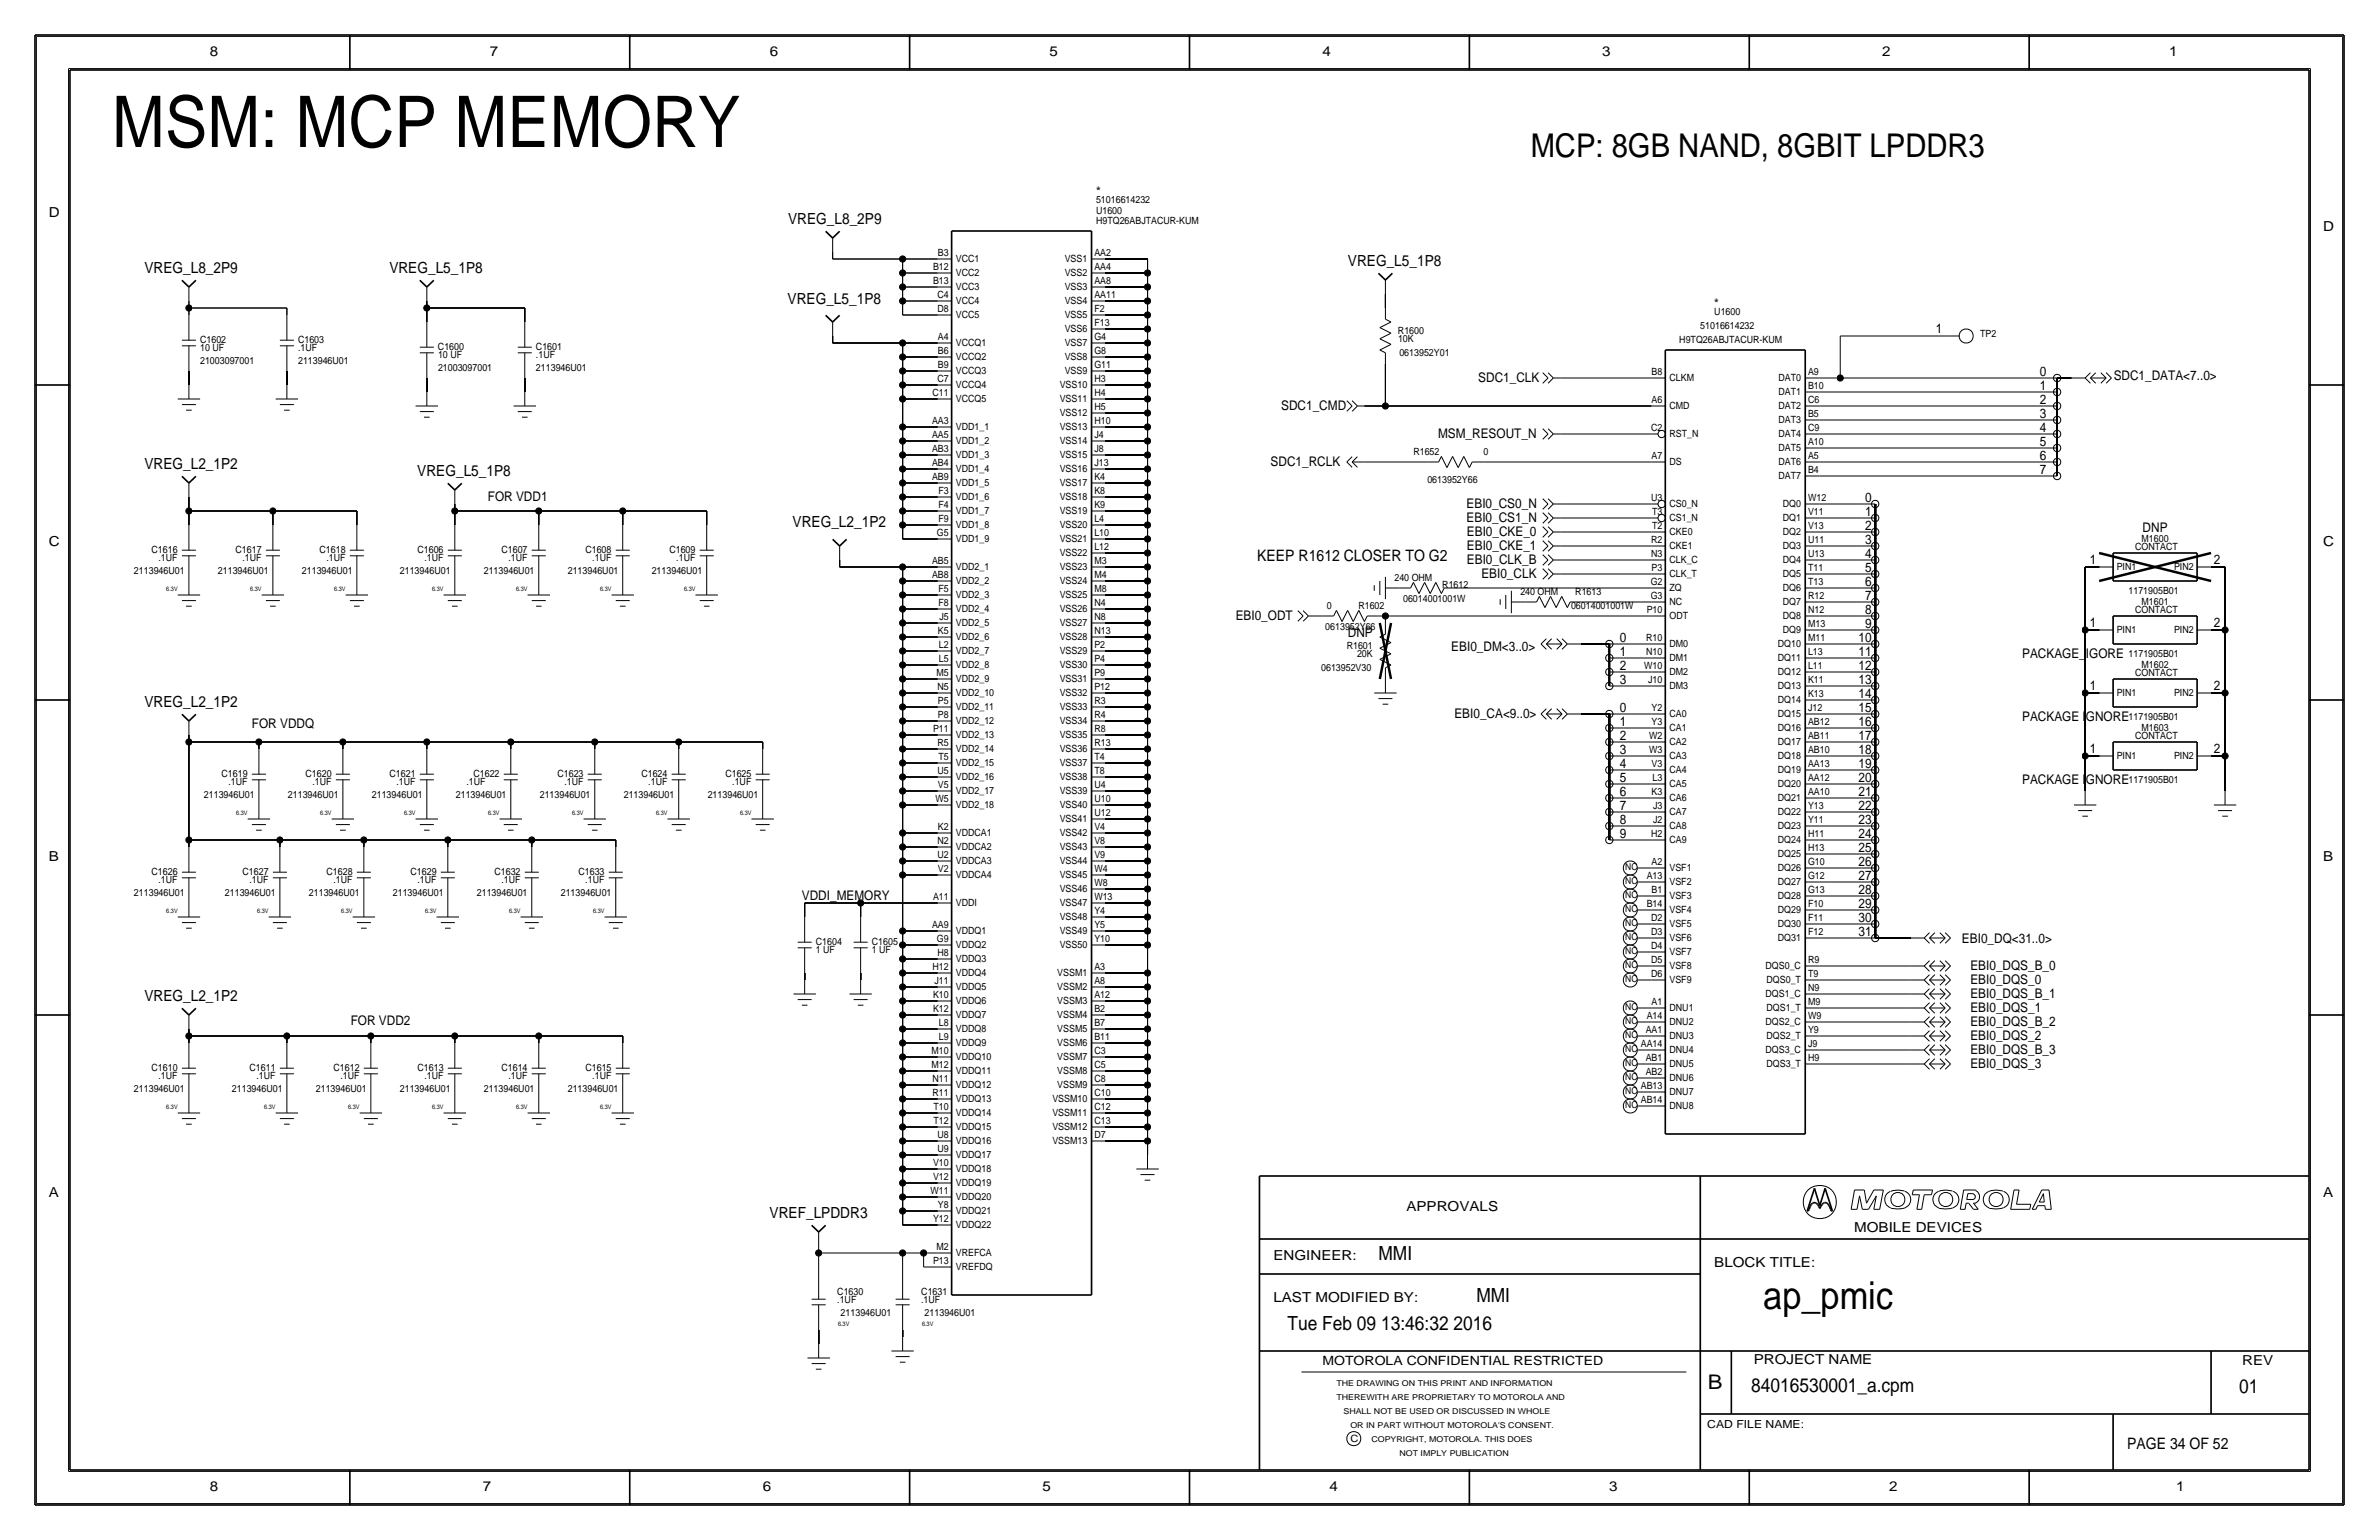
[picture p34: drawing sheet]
<svg xmlns="http://www.w3.org/2000/svg" width="432mm" height="279mm" viewBox="0 0 432 279" stroke-linecap="round" stroke-linejoin="round" font-family="sans-serif">
<defs><g id="words">
<text font-size="12.9" x="20.3" y="26.7">MSM: MCP MEMORY</text>
<text font-size="7" x="320" y="237.5">ap_pmic</text>
<text font-size="5.9" x="277.8" y="28.4">MCP: 8GB NAND, 8GBIT LPDDR3</text>
<text font-size="3.7" x="310" y="252.1">B</text>
<g font-size="3.5">
<text x="250.2" y="228.6">MMI</text>
<text x="268" y="236.2">MMI</text>
<text x="233.7" y="241.3">Tue Feb 09 13:46:32 2016</text>
<text x="317.9" y="252.6">84016530001_a.cpm</text>
<text x="406.4" y="252.7">01</text>
</g>
<g font-size="2.9">
<text x="228.2" y="101.9">KEEP R1612 CLOSER TO G2</text>
<text x="386.1" y="262.9">PAGE 34 OF 52</text>
</g>
<g font-size="2.8">
<text x="143.1" y="40.6">VREG_L8_2P9</text>
<text x="26.2" y="49.5">VREG_L8_2P9</text>
<text x="70.7" y="49.5">VREG_L5_1P8</text>
<text x="244.7" y="48.3">VREG_L5_1P8</text>
<text x="143" y="55.1">VREG_L5_1P8</text>
<text x="26.2" y="85.1">VREG_L2_1P2</text>
<text x="75.7" y="86.4">VREG_L5_1P8</text>
<text x="143.9" y="95.7">VREG_L2_1P2</text>
<text x="26.2" y="128.3">VREG_L2_1P2</text>
<text x="26.2" y="181.6">VREG_L2_1P2</text>
<text x="139.7" y="221">VREF_LPDDR3</text>
</g>
<g font-size="2.5">
<text x="38.1" y="10.2">8</text>
<text x="88.9" y="10.2">7</text>
<text x="139.7" y="10.2">6</text>
<text x="190.5" y="10.2">5</text>
<text x="240" y="10.2">4</text>
<text x="290.8" y="10.2">3</text>
<text x="341.6" y="10.2">2</text>
<text x="393.7" y="10.2">1</text>
<text x="8.9" y="39.4">D</text>
<text x="421.6" y="41.9">D</text>
<text x="8.9" y="99.1">C</text>
<text x="421.6" y="99.1">C</text>
<text x="8.9" y="156.2">B</text>
<text x="421.6" y="156.2">B</text>
<text x="8.9" y="217.2">A</text>
<text x="255.3" y="219.7">APPROVALS</text>
<text x="421.6" y="217.2">A</text>
<text x="336.5" y="223.5">MOBILE DEVICES</text>
<text x="231.1" y="228.6">ENGINEER:</text>
<text x="311.1" y="229.9">BLOCK TITLE:</text>
<text x="231.1" y="236.2">LAST MODIFIED BY:</text>
<text x="318.3" y="247.5">PROJECT NAME</text>
<text x="407" y="247.6">REV</text>
<text x="38.1" y="270.5">8</text>
<text x="87.6" y="270.5">7</text>
<text x="138.4" y="270.5">6</text>
<text x="189.2" y="270.5">5</text>
<text x="241.3" y="270.5">4</text>
<text x="292.1" y="270.5">3</text>
<text x="342.9" y="270.5">2</text>
<text x="395" y="270.5">1</text>
</g>
<g font-size="2.4">
<text x="198.9" y="35.6">*</text>
<text x="311.1" y="55.9">*</text>
<text x="351.4" y="60.5">1</text>
<text x="268.3" y="69.3">SDC1_CLK</text>
<text x="370.3" y="68.2">0</text>
<text x="370.3" y="70.7">1</text>
<text x="383.6" y="68.9">SDC1_DATA&lt;7..0&gt;</text>
<text x="232.5" y="74.4">SDC1_CMD</text>
<text x="370.3" y="75.8">3</text>
<text x="370.3" y="73.3">2</text>
<text x="261" y="79.5">MSM_RESOUT_N</text>
<text x="370.3" y="80.9">5</text>
<text x="370.3" y="83.4">6</text>
<text x="370.3" y="78.3">4</text>
<text x="230.6" y="84.6">SDC1_RCLK</text>
<text x="370.3" y="86">7</text>
<text x="88.5" y="90.9">FOR VDD1</text>
<text x="266.2" y="92.2">EBI0_CS0_N</text>
<text x="266.2" y="94.7">EBI0_CS1_N</text>
<text x="338.5" y="93.6">1</text>
<text x="338.5" y="91">0</text>
<text x="266.2" y="97.3">EBI0_CKE_0</text>
<text x="266.2" y="99.8">EBI0_CKE_1</text>
<text x="338.5" y="101.2">4</text>
<text x="338.5" y="96.1">2</text>
<text x="338.5" y="98.7">3</text>
<text x="388.9" y="96.5">DNP</text>
<text x="266.2" y="102.4">EBI0_CLK_B</text>
<text x="268.9" y="104.9">EBI0_CLK</text>
<text x="338.5" y="106.3">6</text>
<text x="338.5" y="103.7">5</text>
<text x="379.3" y="102.4">1</text>
<text x="401.8" y="102.4">2</text>
<text x="224.3" y="112.5">EBI0_ODT</text>
<text x="338.5" y="113.9">9</text>
<text x="338.5" y="111.4">8</text>
<text x="338.5" y="108.8">7</text>
<text x="379.3" y="113.8">1</text>
<text x="401.8" y="113.8">2</text>
<text x="244.6" y="115.6">DNP</text>
<text x="263.4" y="118.1">EBI0_DM&lt;3..0&gt;</text>
<text x="294" y="116.4">0</text>
<text x="294" y="119">1</text>
<text x="337.3" y="119">11</text>
<text x="337.3" y="116.4">10</text>
<text x="367" y="119.4">PACKAGE_IGORE</text>
<text x="294" y="124.1">3</text>
<text x="294" y="121.5">2</text>
<text x="337.3" y="121.5">12</text>
<text x="337.3" y="124.1">13</text>
<text x="379.3" y="125.2">1</text>
<text x="401.8" y="125.2">2</text>
<text x="264" y="130.3">EBI0_CA&lt;9..0&gt;</text>
<text x="294" y="131.7">1</text>
<text x="294" y="129.1">0</text>
<text x="337.3" y="129.1">15</text>
<text x="337.3" y="131.7">16</text>
<text x="337.3" y="126.6">14</text>
<text x="367" y="130.8">PACKAGE IGNORE</text>
<text x="45.7" y="132.1">FOR VDDQ</text>
<text x="294" y="136.8">3</text>
<text x="294" y="134.2">2</text>
<text x="337.3" y="134.2">17</text>
<text x="337.3" y="136.8">18</text>
<text x="379.3" y="136.7">1</text>
<text x="401.8" y="136.7">2</text>
<text x="294" y="139.3">4</text>
<text x="294" y="141.8">5</text>
<text x="337.3" y="141.8">20</text>
<text x="337.3" y="139.3">19</text>
<text x="367" y="142.2">PACKAGE IGNORE</text>
<text x="294" y="146.9">7</text>
<text x="294" y="149.5">8</text>
<text x="294" y="144.4">6</text>
<text x="337.3" y="146.9">22</text>
<text x="337.3" y="144.4">21</text>
<text x="337.3" y="149.5">23</text>
<text x="294" y="152">9</text>
<text x="337.3" y="154.5">25</text>
<text x="337.3" y="152">24</text>
<text x="337.3" y="159.6">27</text>
<text x="337.3" y="157.1">26</text>
<text x="145.5" y="163.3">VDDI_MEMORY</text>
<text x="337.3" y="167.2">30</text>
<text x="337.3" y="164.7">29</text>
<text x="337.3" y="162.2">28</text>
<text x="337.3" y="169.8">31</text>
<text x="356.1" y="171">EBI0_DQ&lt;31..0&gt;</text>
<text x="357.6" y="178.6">EBI0_DQS_0</text>
<text x="357.6" y="176">EBI0_DQS_B_0</text>
<text x="63.7" y="185.9">FOR VDD2</text>
<text x="357.6" y="183.6">EBI0_DQS_1</text>
<text x="357.6" y="181.1">EBI0_DQS_B_1</text>
<text x="357.6" y="191.3">EBI0_DQS_B_3</text>
<text x="357.6" y="188.7">EBI0_DQS_2</text>
<text x="357.6" y="186.2">EBI0_DQS_B_2</text>
<text x="357.6" y="193.8">EBI0_DQS_3</text>
</g>
<text font-size="2.3" x="240" y="247.6">MOTOROLA CONFIDENTIAL RESTRICTED</text>
<text font-size="2" x="309.9" y="259.1">CAD FILE NAME:</text>
<g font-size="1.8">
<text x="198.9" y="38.8">U1600</text>
<text x="198.9" y="40.6">H9TQ26ABJTACUR-KUM</text>
<text x="198.9" y="36.8">51016614232</text>
<text x="170.2" y="46.4">B3</text>
<text x="173.5" y="47.6">VCC1</text>
<text x="193.2" y="47.6">VSS1</text>
<text x="198.6" y="46.4">AA2</text>
<text x="169.3" y="51.5">B13</text>
<text x="169.3" y="49">B12</text>
<text x="173.5" y="50.1">VCC2</text>
<text x="173.5" y="52.7">VCC3</text>
<text x="193.2" y="52.7">VSS3</text>
<text x="193.2" y="50.1">VSS2</text>
<text x="198.6" y="51.5">AA8</text>
<text x="198.6" y="49">AA4</text>
<text x="170.2" y="56.6">D8</text>
<text x="170.2" y="54">C4</text>
<text x="173.5" y="57.8">VCC5</text>
<text x="173.5" y="55.2">VCC4</text>
<text x="193.2" y="55.2">VSS4</text>
<text x="193.2" y="57.8">VSS5</text>
<text x="198.6" y="59.1">F13</text>
<text x="198.6" y="56.6">F2</text>
<text x="198.6" y="54.1">AA11</text>
<text x="308.6" y="59.7">51016614232</text>
<text x="311.1" y="57.1">U1600</text>
<text x="36.3" y="62.2">C1602</text>
<text x="36.3" y="63.8">10 UF</text>
<text x="54.1" y="62.2">C1603</text>
<text x="54.1" y="63.8">.1UF</text>
<text x="79.5" y="63.5">C1600</text>
<text x="79.5" y="65">10 UF</text>
<text x="97.3" y="63.5">C1601</text>
<text x="97.3" y="65">.1UF</text>
<text x="170.2" y="64.2">B6</text>
<text x="170.2" y="61.7">A4</text>
<text x="173.5" y="62.8">VCCQ1</text>
<text x="173.5" y="65.4">VCCQ2</text>
<text x="193.2" y="65.4">VSS8</text>
<text x="193.2" y="60.3">VSS6</text>
<text x="193.2" y="62.8">VSS7</text>
<text x="198.6" y="64.2">G8</text>
<text x="198.6" y="61.7">G4</text>
<text x="253.7" y="60.6">R1600</text>
<text x="253.7" y="62.1">10K</text>
<text x="254" y="64.6">0613952Y01</text>
<text x="304.8" y="62.2">H9TQ26ABJTACUR-KUM</text>
<text x="359.4" y="61.2">TP2</text>
<text x="36.3" y="66">21003097001</text>
<text x="54.1" y="66">2113946U01</text>
<text x="79.5" y="67.3">21003097001</text>
<text x="97.3" y="67.3">2113946U01</text>
<text x="169.3" y="71.8">C11</text>
<text x="170.2" y="69.3">C7</text>
<text x="170.2" y="66.7">B9</text>
<text x="173.5" y="70.5">VCCQ4</text>
<text x="173.5" y="67.9">VCCQ3</text>
<text x="192.3" y="70.5">VSS10</text>
<text x="193.2" y="67.9">VSS9</text>
<text x="198.6" y="71.9">H4</text>
<text x="198.6" y="69.3">H3</text>
<text x="198.6" y="66.8">G11</text>
<text x="299.8" y="68">B8</text>
<text x="303" y="69.2">CLKM</text>
<text x="322.8" y="69.2">DAT0</text>
<text x="322.8" y="71.7">DAT1</text>
<text x="328.2" y="70.6">B10</text>
<text x="328.2" y="68">A9</text>
<text x="169.2" y="76.9">AA3</text>
<text x="173.5" y="73">VCCQ5</text>
<text x="192.3" y="73">VSS11</text>
<text x="192.3" y="75.5">VSS12</text>
<text x="198.6" y="76.9">H10</text>
<text x="198.6" y="74.4">H5</text>
<text x="299.8" y="73.1">A6</text>
<text x="303" y="74.3">CMD</text>
<text x="322.8" y="74.3">DAT2</text>
<text x="322.8" y="76.8">DAT3</text>
<text x="328.2" y="75.7">B5</text>
<text x="328.2" y="73.1">C6</text>
<text x="169.2" y="82">AB3</text>
<text x="169.2" y="79.4">AA5</text>
<text x="173.5" y="83.2">VDD1_3</text>
<text x="173.5" y="80.6">VDD1_2</text>
<text x="173.5" y="78.1">VDD1_1</text>
<text x="192.3" y="80.6">VSS14</text>
<text x="192.3" y="83.2">VSS15</text>
<text x="192.3" y="78.1">VSS13</text>
<text x="198.6" y="82">J8</text>
<text x="198.6" y="79.5">J4</text>
<text x="256.5" y="82.5">R1652</text>
<text x="269.2" y="82.6">0</text>
<text x="299.7" y="78.2">C2</text>
<text x="299.8" y="83.3">A7</text>
<text x="303" y="79.4">RST_N</text>
<text x="322.8" y="81.9">DAT5</text>
<text x="322.8" y="79.3">DAT4</text>
<text x="328.2" y="83.3">A5</text>
<text x="328.2" y="80.7">A10</text>
<text x="328.2" y="78.2">C9</text>
<text x="169.2" y="87.1">AB9</text>
<text x="169.2" y="84.5">AB4</text>
<text x="170.3" y="89.6">F3</text>
<text x="173.5" y="85.7">VDD1_4</text>
<text x="173.5" y="88.2">VDD1_5</text>
<text x="192.3" y="85.7">VSS16</text>
<text x="192.3" y="88.2">VSS17</text>
<text x="198.6" y="89.6">K8</text>
<text x="198.6" y="87.1">K4</text>
<text x="198.6" y="84.6">J13</text>
<text x="259.1" y="87.6">0613952Y66</text>
<text x="303" y="84.4">DS</text>
<text x="322.8" y="84.4">DAT6</text>
<text x="322.8" y="87">DAT7</text>
<text x="328.2" y="85.8">B4</text>
<text x="170.3" y="94.7">F9</text>
<text x="170.3" y="92.1">F4</text>
<text x="173.5" y="95.9">VDD1_8</text>
<text x="173.5" y="93.3">VDD1_7</text>
<text x="173.5" y="90.8">VDD1_6</text>
<text x="192.3" y="95.9">VSS20</text>
<text x="192.3" y="93.3">VSS19</text>
<text x="192.3" y="90.8">VSS18</text>
<text x="198.6" y="94.7">L4</text>
<text x="198.6" y="92.2">K9</text>
<text x="299.7" y="90.9">U3</text>
<text x="299.9" y="93.4">T3</text>
<text x="299.9" y="96">T2</text>
<text x="303" y="94.6">CS1_N</text>
<text x="303" y="92.1">CS0_N</text>
<text x="323.6" y="92.1">DQ0</text>
<text x="323.6" y="94.6">DQ1</text>
<text x="328.2" y="96">V13</text>
<text x="328.2" y="93.4">V11</text>
<text x="328.2" y="90.9">W12</text>
<text x="27.5" y="100.3">C1616</text>
<text x="28.8" y="101.9">.1UF</text>
<text x="42.8" y="100.3">C1617</text>
<text x="44" y="101.9">.1UF</text>
<text x="58" y="100.3">C1618</text>
<text x="59.2" y="101.9">.1UF</text>
<text x="75.8" y="100.3">C1606</text>
<text x="77" y="101.9">.1UF</text>
<text x="91" y="100.3">C1607</text>
<text x="92.3" y="101.9">.1UF</text>
<text x="106.3" y="100.3">C1608</text>
<text x="107.5" y="101.9">.1UF</text>
<text x="121.5" y="100.3">C1609</text>
<text x="122.8" y="101.9">.1UF</text>
<text x="170.1" y="97.2">G5</text>
<text x="173.5" y="98.4">VDD1_9</text>
<text x="192.3" y="100.9">VSS22</text>
<text x="192.3" y="98.4">VSS21</text>
<text x="198.6" y="99.8">L12</text>
<text x="198.6" y="97.3">L10</text>
<text x="299.7" y="101.1">N3</text>
<text x="299.7" y="98.5">R2</text>
<text x="303" y="97.1">CKE0</text>
<text x="303" y="99.7">CKE1</text>
<text x="323.6" y="99.7">DQ3</text>
<text x="323.6" y="97.1">DQ2</text>
<text x="328.2" y="101.1">U13</text>
<text x="328.2" y="98.5">U11</text>
<text x="387.5" y="99.8">CONTACT</text>
<text x="388.7" y="98.4">M1600</text>
<text x="24.3" y="104.1">2113946U01</text>
<text x="39.6" y="104.1">2113946U01</text>
<text x="54.8" y="104.1">2113946U01</text>
<text x="72.6" y="104.1">2113946U01</text>
<text x="87.8" y="104.1">2113946U01</text>
<text x="103.1" y="104.1">2113946U01</text>
<text x="118.3" y="104.1">2113946U01</text>
<text x="169.2" y="104.8">AB8</text>
<text x="169.2" y="102.3">AB5</text>
<text x="170.3" y="107.4">F5</text>
<text x="173.5" y="103.5">VDD2_1</text>
<text x="173.5" y="106">VDD2_2</text>
<text x="192.3" y="103.5">VSS23</text>
<text x="192.3" y="106">VSS24</text>
<text x="198.6" y="107.4">M8</text>
<text x="198.6" y="104.9">M4</text>
<text x="198.6" y="102.3">M3</text>
<text x="253.1" y="105.4">240 OHM</text>
<text x="261.8" y="106.7">R1612</text>
<text x="276" y="108">240 OHM</text>
<text x="285.9" y="107.9">R1613</text>
<text x="299.6" y="106.2">G2</text>
<text x="299.8" y="103.6">P3</text>
<text x="303" y="107.3">ZQ</text>
<text x="303" y="104.7">CLK_T</text>
<text x="303" y="102.2">CLK_C</text>
<text x="323.6" y="102.2">DQ4</text>
<text x="323.6" y="104.7">DQ5</text>
<text x="323.6" y="107.3">DQ6</text>
<text x="328.2" y="106.1">T13</text>
<text x="328.2" y="103.6">T11</text>
<text x="384.2" y="103.5">PIN1</text>
<text x="386.3" y="107.7">1171905B01</text>
<text x="394.6" y="103.5">PIN2</text>
<text x="170.3" y="109.9">F8</text>
<text x="170.5" y="112.5">J5</text>
<text x="173.5" y="113.6">VDD2_5</text>
<text x="173.5" y="111.1">VDD2_4</text>
<text x="173.5" y="108.6">VDD2_3</text>
<text x="192.3" y="111.1">VSS26</text>
<text x="192.3" y="108.6">VSS25</text>
<text x="192.3" y="113.6">VSS27</text>
<text x="198.6" y="112.5">N8</text>
<text x="198.6" y="110">N4</text>
<text x="240.9" y="110.5">0</text>
<text x="246.5" y="110.5">R1602</text>
<text x="254.7" y="109.2">06014001001W</text>
<text x="285.1" y="110.5">06014001001W</text>
<text x="298.9" y="111.2">P10</text>
<text x="299.6" y="108.7">G3</text>
<text x="303" y="112.4">ODT</text>
<text x="303" y="109.8">NC</text>
<text x="323.6" y="109.8">DQ7</text>
<text x="323.6" y="112.4">DQ8</text>
<text x="328.2" y="113.8">M13</text>
<text x="328.2" y="111.2">N12</text>
<text x="328.2" y="108.7">R12</text>
<text x="387.5" y="111.3">CONTACT</text>
<text x="388.7" y="109.8">M1601</text>
<text x="170.2" y="115">K5</text>
<text x="170.4" y="117.5">L2</text>
<text x="173.5" y="116.2">VDD2_6</text>
<text x="173.5" y="118.7">VDD2_7</text>
<text x="192.3" y="116.2">VSS28</text>
<text x="192.3" y="118.7">VSS29</text>
<text x="198.6" y="117.6">P2</text>
<text x="198.6" y="115">N13</text>
<text x="240.5" y="114.3">0613952Y66</text>
<text x="244.4" y="117.8">R1601</text>
<text x="246.3" y="119.2">20K</text>
<text x="298.8" y="118.8">N10</text>
<text x="298.8" y="116.3">R10</text>
<text x="303" y="117.5">DM0</text>
<text x="303" y="120">DM1</text>
<text x="322.7" y="120">DQ11</text>
<text x="322.7" y="117.5">DQ10</text>
<text x="323.6" y="114.9">DQ9</text>
<text x="328.2" y="118.9">L13</text>
<text x="328.2" y="116.3">M11</text>
<text x="384.2" y="114.9">PIN1</text>
<text x="386.3" y="119.1">1171905B01</text>
<text x="394.6" y="114.9">PIN2</text>
<text x="170" y="122.6">M5</text>
<text x="170.2" y="125.2">N5</text>
<text x="170.4" y="120.1">L5</text>
<text x="173.5" y="123.8">VDD2_9</text>
<text x="173.5" y="121.3">VDD2_8</text>
<text x="192.3" y="123.8">VSS31</text>
<text x="192.3" y="121.3">VSS30</text>
<text x="198.6" y="125.2">P12</text>
<text x="198.6" y="122.7">P9</text>
<text x="198.6" y="120.1">P4</text>
<text x="239.8" y="121.8">0613952V30</text>
<text x="298.4" y="121.4">W10</text>
<text x="299.2" y="123.9">J10</text>
<text x="303" y="122.5">DM2</text>
<text x="303" y="125.1">DM3</text>
<text x="322.7" y="122.5">DQ12</text>
<text x="322.7" y="125.1">DQ13</text>
<text x="328.2" y="123.9">K11</text>
<text x="328.2" y="121.4">L11</text>
<text x="387.5" y="122.7">CONTACT</text>
<text x="388.7" y="121.3">M1602</text>
<text x="170.2" y="130.2">P8</text>
<text x="170.2" y="127.7">P5</text>
<text x="173.5" y="126.3">VDD2_10</text>
<text x="173.5" y="128.9">VDD2_11</text>
<text x="173.5" y="131.4">VDD2_12</text>
<text x="192.3" y="128.9">VSS33</text>
<text x="192.3" y="131.4">VSS34</text>
<text x="192.3" y="126.3">VSS32</text>
<text x="198.6" y="130.3">R4</text>
<text x="198.6" y="127.7">R3</text>
<text x="299.8" y="131.5">Y3</text>
<text x="299.8" y="129">Y2</text>
<text x="303" y="130.1">CA0</text>
<text x="322.7" y="130.1">DQ15</text>
<text x="322.7" y="127.6">DQ14</text>
<text x="328.2" y="131.6">AB12</text>
<text x="328.2" y="129">J12</text>
<text x="328.2" y="126.5">K13</text>
<text x="384.2" y="126.3">PIN1</text>
<text x="386.3" y="130.6">1171905B01</text>
<text x="394.6" y="126.3">PIN2</text>
<text x="169.3" y="132.8">P11</text>
<text x="170.2" y="135.3">R5</text>
<text x="170.3" y="137.9">T5</text>
<text x="173.5" y="136.5">VDD2_14</text>
<text x="173.5" y="134">VDD2_13</text>
<text x="192.3" y="136.5">VSS36</text>
<text x="192.3" y="134">VSS35</text>
<text x="198.6" y="137.9">T4</text>
<text x="198.6" y="135.4">R13</text>
<text x="198.6" y="132.8">R8</text>
<text x="299.3" y="136.6">W3</text>
<text x="299.3" y="134.1">W2</text>
<text x="303" y="132.7">CA1</text>
<text x="303" y="135.2">CA2</text>
<text x="303" y="137.8">CA3</text>
<text x="322.7" y="132.7">DQ16</text>
<text x="322.7" y="135.2">DQ17</text>
<text x="322.7" y="137.8">DQ18</text>
<text x="328.2" y="136.6">AB10</text>
<text x="328.2" y="134.1">AB11</text>
<text x="384.2" y="137.8">PIN1</text>
<text x="387.5" y="134.1">CONTACT</text>
<text x="388.7" y="132.7">M1603</text>
<text x="394.6" y="137.8">PIN2</text>
<text x="40.2" y="141">C1619</text>
<text x="41.5" y="142.5">.1UF</text>
<text x="55.5" y="141">C1620</text>
<text x="56.7" y="142.5">.1UF</text>
<text x="70.7" y="141">C1621</text>
<text x="71.9" y="142.5">.1UF</text>
<text x="84.6" y="142.5">.1UF</text>
<text x="85.9" y="141">C1622</text>
<text x="101.2" y="141">C1623</text>
<text x="102.4" y="142.5">.1UF</text>
<text x="116.4" y="141">C1624</text>
<text x="117.7" y="142.5">.1UF</text>
<text x="131.7" y="141">C1625</text>
<text x="132.9" y="142.5">.1UF</text>
<text x="170.2" y="140.4">U5</text>
<text x="170.2" y="143">V5</text>
<text x="173.5" y="139">VDD2_15</text>
<text x="173.5" y="141.6">VDD2_16</text>
<text x="192.3" y="141.6">VSS38</text>
<text x="192.3" y="139">VSS37</text>
<text x="198.6" y="143">U4</text>
<text x="198.6" y="140.4">T8</text>
<text x="299.8" y="139.1">V3</text>
<text x="300" y="141.7">L3</text>
<text x="303" y="140.3">CA4</text>
<text x="303" y="142.8">CA5</text>
<text x="322.7" y="142.8">DQ20</text>
<text x="322.7" y="140.3">DQ19</text>
<text x="328.2" y="141.7">AA12</text>
<text x="328.2" y="139.2">AA13</text>
<text x="386.3" y="142">1171905B01</text>
<text x="37" y="144.8">2113946U01</text>
<text x="52.3" y="144.8">2113946U01</text>
<text x="67.5" y="144.8">2113946U01</text>
<text x="82.7" y="144.8">2113946U01</text>
<text x="98" y="144.8">2113946U01</text>
<text x="113.2" y="144.8">2113946U01</text>
<text x="128.5" y="144.8">2113946U01</text>
<text x="169.8" y="145.5">W5</text>
<text x="173.5" y="146.7">VDD2_18</text>
<text x="173.5" y="144.1">VDD2_17</text>
<text x="192.3" y="149.2">VSS41</text>
<text x="192.3" y="146.7">VSS40</text>
<text x="192.3" y="144.1">VSS39</text>
<text x="198.6" y="148.1">U12</text>
<text x="198.6" y="145.5">U10</text>
<text x="299.8" y="144.2">K3</text>
<text x="300.1" y="149.3">J2</text>
<text x="300.1" y="146.8">J3</text>
<text x="303" y="145.4">CA6</text>
<text x="303" y="147.9">CA7</text>
<text x="322.7" y="147.9">DQ22</text>
<text x="322.7" y="145.4">DQ21</text>
<text x="328.2" y="149.3">Y11</text>
<text x="328.2" y="146.8">Y13</text>
<text x="328.2" y="144.3">AA10</text>
<text x="170.2" y="155.7">U2</text>
<text x="170.2" y="153.1">N2</text>
<text x="170.2" y="150.6">K2</text>
<text x="173.5" y="154.3">VDDCA2</text>
<text x="173.5" y="151.7">VDDCA1</text>
<text x="192.3" y="151.7">VSS42</text>
<text x="192.3" y="154.3">VSS43</text>
<text x="198.6" y="155.7">V9</text>
<text x="198.6" y="153.2">V8</text>
<text x="198.6" y="150.6">V4</text>
<text x="299.7" y="151.9">H2</text>
<text x="303" y="150.5">CA8</text>
<text x="303" y="153">CA9</text>
<text x="322.7" y="155.5">DQ25</text>
<text x="322.7" y="150.5">DQ23</text>
<text x="322.7" y="153">DQ24</text>
<text x="328.2" y="154.4">H13</text>
<text x="328.2" y="151.9">H11</text>
<text x="27.5" y="158.7">C1626</text>
<text x="28.8" y="160.3">.1UF</text>
<text x="44" y="158.7">C1627</text>
<text x="45.3" y="160.3">.1UF</text>
<text x="59.3" y="158.7">C1628</text>
<text x="60.5" y="160.3">.1UF</text>
<text x="74.5" y="158.7">C1629</text>
<text x="75.8" y="160.3">.1UF</text>
<text x="89.7" y="158.7">C1632</text>
<text x="91" y="160.3">.1UF</text>
<text x="105" y="158.7">C1633</text>
<text x="106.2" y="160.3">.1UF</text>
<text x="170.2" y="158.2">V2</text>
<text x="173.5" y="159.4">VDDCA4</text>
<text x="173.5" y="156.8">VDDCA3</text>
<text x="192.3" y="161.9">VSS46</text>
<text x="192.3" y="159.4">VSS45</text>
<text x="192.3" y="156.8">VSS44</text>
<text x="198.6" y="160.8">W8</text>
<text x="198.6" y="158.2">W4</text>
<text x="298.9" y="159.5">A13</text>
<text x="299.8" y="157">A2</text>
<text x="303" y="158.1">VSF1</text>
<text x="303" y="160.6">VSF2</text>
<text x="322.7" y="158.1">DQ26</text>
<text x="322.7" y="160.6">DQ27</text>
<text x="328.2" y="159.5">G12</text>
<text x="328.2" y="157">G10</text>
<text x="24.3" y="162.6">2113946U01</text>
<text x="40.8" y="162.6">2113946U01</text>
<text x="56.1" y="162.6">2113946U01</text>
<text x="71.3" y="162.6">2113946U01</text>
<text x="86.5" y="162.6">2113946U01</text>
<text x="101.8" y="162.6">2113946U01</text>
<text x="169.3" y="163.3">A11</text>
<text x="173.5" y="164.4">VDDI</text>
<text x="192.3" y="164.4">VSS47</text>
<text x="192.3" y="167">VSS48</text>
<text x="198.6" y="165.9">Y4</text>
<text x="198.6" y="163.3">W13</text>
<text x="298.9" y="164.6">B14</text>
<text x="299.7" y="167.1">D2</text>
<text x="299.8" y="162">B1</text>
<text x="303" y="163.2">VSF3</text>
<text x="303" y="165.7">VSF4</text>
<text x="322.7" y="163.2">DQ28</text>
<text x="322.7" y="165.7">DQ29</text>
<text x="328.2" y="167.1">F11</text>
<text x="328.2" y="164.6">F10</text>
<text x="328.2" y="162">G13</text>
<text x="148.1" y="171.4">C1604</text>
<text x="148.1" y="173">1 UF</text>
<text x="158.2" y="171.4">C1605</text>
<text x="158.2" y="173">1 UF</text>
<text x="169.2" y="168.4">AA9</text>
<text x="170.1" y="170.9">G9</text>
<text x="170.2" y="173.4">H8</text>
<text x="173.5" y="172.1">VDDQ2</text>
<text x="173.5" y="169.5">VDDQ1</text>
<text x="192.3" y="172.1">VSS50</text>
<text x="192.3" y="169.5">VSS49</text>
<text x="198.6" y="170.9">Y10</text>
<text x="198.6" y="168.4">Y5</text>
<text x="299.7" y="172.2">D4</text>
<text x="299.7" y="169.7">D3</text>
<text x="303" y="168.3">VSF5</text>
<text x="303" y="170.8">VSF6</text>
<text x="303" y="173.3">VSF7</text>
<text x="322.7" y="168.2">DQ30</text>
<text x="322.7" y="170.8">DQ31</text>
<text x="328.2" y="169.7">F12</text>
<text x="169.3" y="176">H12</text>
<text x="169.6" y="178.5">J11</text>
<text x="173.5" y="179.7">VDDQ5</text>
<text x="173.5" y="177.1">VDDQ4</text>
<text x="173.5" y="174.6">VDDQ3</text>
<text x="191.9" y="179.7">VSSM2</text>
<text x="191.9" y="177.1">VSSM1</text>
<text x="198.6" y="178.6">A8</text>
<text x="198.6" y="176">A3</text>
<text x="299.7" y="177.3">D6</text>
<text x="299.7" y="174.8">D5</text>
<text x="303" y="175.9">VSF8</text>
<text x="303" y="178.4">VSF9</text>
<text x="320.5" y="175.9">DQS0_C</text>
<text x="320.6" y="178.4">DQS0_T</text>
<text x="328.2" y="179.8">N9</text>
<text x="328.2" y="177.3">T9</text>
<text x="328.2" y="174.7">R9</text>
<text x="169.3" y="183.6">K12</text>
<text x="169.3" y="181.1">K10</text>
<text x="173.5" y="184.8">VDDQ7</text>
<text x="173.5" y="182.2">VDDQ6</text>
<text x="191.9" y="182.2">VSSM3</text>
<text x="191.9" y="184.8">VSSM4</text>
<text x="198.6" y="183.6">B2</text>
<text x="198.6" y="181.1">A12</text>
<text x="298.9" y="184.9">A14</text>
<text x="299.8" y="182.3">A1</text>
<text x="303" y="183.5">DNU1</text>
<text x="320.5" y="180.9">DQS1_C</text>
<text x="320.6" y="183.5">DQS1_T</text>
<text x="328.2" y="184.9">W9</text>
<text x="328.2" y="182.4">M9</text>
<text x="169.1" y="191.2">M10</text>
<text x="170.4" y="188.7">L9</text>
<text x="170.4" y="186.1">L8</text>
<text x="173.5" y="189.8">VDDQ9</text>
<text x="173.5" y="187.3">VDDQ8</text>
<text x="191.9" y="189.8">VSSM6</text>
<text x="191.9" y="187.3">VSSM5</text>
<text x="198.6" y="191.3">C3</text>
<text x="198.6" y="188.7">B11</text>
<text x="198.6" y="186.2">B7</text>
<text x="297.8" y="190">AA14</text>
<text x="298.7" y="187.4">AA1</text>
<text x="303" y="186">DNU2</text>
<text x="303" y="188.6">DNU3</text>
<text x="303" y="191.1">DNU4</text>
<text x="320.5" y="186">DQS2_C</text>
<text x="320.5" y="191.1">DQS3_C</text>
<text x="320.6" y="188.6">DQS2_T</text>
<text x="328.2" y="190">J9</text>
<text x="328.2" y="187.4">Y9</text>
<text x="27.5" y="194.3">C1610</text>
<text x="28.8" y="195.8">.1UF</text>
<text x="45.3" y="194.3">C1611</text>
<text x="46.6" y="195.8">.1UF</text>
<text x="60.5" y="194.3">C1612</text>
<text x="61.8" y="195.8">.1UF</text>
<text x="75.8" y="194.3">C1613</text>
<text x="77" y="195.8">.1UF</text>
<text x="91" y="194.3">C1614</text>
<text x="92.3" y="195.8">.1UF</text>
<text x="106.3" y="194.3">C1615</text>
<text x="107.5" y="195.8">.1UF</text>
<text x="169.1" y="193.8">M12</text>
<text x="169.3" y="196.3">N11</text>
<text x="173.5" y="197.5">VDDQ12</text>
<text x="173.5" y="192.4">VDDQ10</text>
<text x="173.5" y="194.9">VDDQ11</text>
<text x="191.9" y="197.5">VSSM9</text>
<text x="191.9" y="192.4">VSSM7</text>
<text x="191.9" y="194.9">VSSM8</text>
<text x="198.6" y="196.3">C8</text>
<text x="198.6" y="193.8">C5</text>
<text x="297.8" y="197.6">AB13</text>
<text x="298.7" y="195">AB2</text>
<text x="298.7" y="192.5">AB1</text>
<text x="303" y="193.7">DNU5</text>
<text x="303" y="196.2">DNU6</text>
<text x="320.6" y="193.6">DQS3_T</text>
<text x="328.2" y="192.5">H9</text>
<text x="24.3" y="198.1">2113946U01</text>
<text x="42.1" y="198.1">2113946U01</text>
<text x="57.3" y="198.1">2113946U01</text>
<text x="72.6" y="198.1">2113946U01</text>
<text x="87.8" y="198.1">2113946U01</text>
<text x="103.1" y="198.1">2113946U01</text>
<text x="169.3" y="198.8">R11</text>
<text x="169.4" y="203.9">T12</text>
<text x="169.4" y="201.4">T10</text>
<text x="173.5" y="202.5">VDDQ14</text>
<text x="173.5" y="200">VDDQ13</text>
<text x="191" y="202.5">VSSM11</text>
<text x="191" y="200">VSSM10</text>
<text x="198.6" y="204">C13</text>
<text x="198.6" y="201.4">C12</text>
<text x="198.6" y="198.9">C10</text>
<text x="297.8" y="200.1">AB14</text>
<text x="303" y="201.3">DNU8</text>
<text x="303" y="198.7">DNU7</text>
<text x="170.2" y="209">U9</text>
<text x="170.2" y="206.5">U8</text>
<text x="173.5" y="205.1">VDDQ15</text>
<text x="173.5" y="207.6">VDDQ16</text>
<text x="191" y="205.1">VSSM12</text>
<text x="191" y="207.6">VSSM13</text>
<text x="198.6" y="206.5">D7</text>
<text x="169.3" y="214.1">V12</text>
<text x="169.3" y="211.5">V10</text>
<text x="173.5" y="215.2">VDDQ19</text>
<text x="173.5" y="212.7">VDDQ18</text>
<text x="173.5" y="210.2">VDDQ17</text>
<text x="168.9" y="216.6">W11</text>
<text x="169.3" y="221.7">Y12</text>
<text x="170.2" y="219.2">Y8</text>
<text x="173.5" y="217.8">VDDQ20</text>
<text x="173.5" y="220.3">VDDQ21</text>
<text x="170" y="226.8">M2</text>
<text x="173.5" y="227.9">VREFCA</text>
<text x="173.5" y="222.9">VDDQ22</text>
<text x="169.3" y="229.3">P13</text>
<text x="173.5" y="230.5">VREFDQ</text>
<text x="152" y="236.5">.1UF</text>
<text x="152" y="234.9">C1630</text>
<text x="152.6" y="238.8">2113946U01</text>
<text x="167.2" y="236.5">.1UF</text>
<text x="167.2" y="234.9">C1631</text>
<text x="167.8" y="238.8">2113946U01</text>
<text x="245.1" y="261.6">C</text>
</g>
<g font-size="1.7">
<text x="295" y="157.9">NC</text>
<text x="295" y="160.4">NC</text>
<text x="295" y="163">NC</text>
<text x="295" y="165.5">NC</text>
<text x="295" y="170.6">NC</text>
<text x="295" y="168">NC</text>
<text x="295" y="173.1">NC</text>
<text x="295" y="175.7">NC</text>
<text x="295" y="178.2">NC</text>
<text x="295" y="183.3">NC</text>
<text x="295" y="185.8">NC</text>
<text x="295" y="188.4">NC</text>
<text x="295" y="190.9">NC</text>
<text x="295" y="196">NC</text>
<text x="295" y="193.4">NC</text>
<text x="295" y="201.1">NC</text>
<text x="295" y="198.5">NC</text>
</g>
<g font-size="1.5">
<text x="242.6" y="251.5">THE DRAWING ON THIS PRINT AND INFORMATION</text>
<text x="242.6" y="254">THEREWITH ARE PROPRIETARY TO MOTOROLA AND</text>
<text x="243.8" y="256.5">SHALL NOT BE USED OR DISCUSSED IN WHOLE</text>
<text x="245.1" y="259.1">OR IN PART WITHOUT MOTOROLA'S CONSENT.</text>
<text x="248.9" y="261.6">COPYRIGHT, MOTOROLA. THIS DOES</text>
<text x="254" y="264.2">NOT IMPLY PUBLICATION</text>
</g>
<g font-size="1.1">
<text x="30.2" y="107.2">6.3V</text>
<text x="45.4" y="107.2">6.3V</text>
<text x="60.7" y="107.2">6.3V</text>
<text x="78.4" y="107.2">6.3V</text>
<text x="93.7" y="107.2">6.3V</text>
<text x="108.9" y="107.2">6.3V</text>
<text x="124.2" y="107.2">6.3V</text>
<text x="42.9" y="147.8">6.3V</text>
<text x="58.1" y="147.8">6.3V</text>
<text x="73.4" y="147.8">6.3V</text>
<text x="88.6" y="147.8">6.3V</text>
<text x="103.8" y="147.8">6.3V</text>
<text x="119.1" y="147.8">6.3V</text>
<text x="134.3" y="147.8">6.3V</text>
<text x="30.2" y="165.6">6.3V</text>
<text x="46.7" y="165.6">6.3V</text>
<text x="61.9" y="165.6">6.3V</text>
<text x="77.2" y="165.6">6.3V</text>
<text x="92.4" y="165.6">6.3V</text>
<text x="107.7" y="165.6">6.3V</text>
<text x="30.2" y="201.2">6.3V</text>
<text x="48" y="201.2">6.3V</text>
<text x="63.2" y="201.2">6.3V</text>
<text x="78.4" y="201.2">6.3V</text>
<text x="93.7" y="201.2">6.3V</text>
<text x="108.9" y="201.2">6.3V</text>
<text x="152.1" y="240.5">6.3V</text>
<text x="167.3" y="240.5">6.3V</text>
</g>
</g></defs>
<!-- layer: Nets -->
<g fill="none" stroke="#000" stroke-width=".3">
<path d="M373.4 78.7v2.6zM373.4 76.2v2.5zM373.4 73.7v2.5zM373.4 71.1v2.6zM373.4 68.6v2.5zM373.4 68.6h2.5zM340.4 91.4v2.6zM340.4 94v2.5zM340.4 96.5v2.6zM340.4 99.1v2.5zM373.4 83.8v2.6zM373.4 81.3v2.5z"/>
<path d="M287 116.8h5.1zM292.1 116.8v2.6zM292.1 119.4v2.5zM340.4 101.6v2.5zM340.4 104.1v2.6zM340.4 106.7v2.5zM340.4 109.2v2.6zM340.4 111.8v2.5zM340.4 114.3v2.5zM340.4 116.8v2.6zM340.4 119.4v2.5zM287 129.5h5.1z"/>
<path d="M292.1 129.5v2.6zM292.1 132.1v2.5zM292.1 134.6v2.6zM292.1 137.2v2.5zM292.1 139.7v2.5zM292.1 121.9v2.6zM340.4 121.9v2.6zM340.4 124.5v2.5zM340.4 127v2.5zM340.4 129.5v2.6zM340.4 132.1v2.5zM340.4 134.6v2.6z"/>
<path d="M340.4 137.2v2.5zM340.4 139.7v2.5zM292.1 142.2v2.6zM292.1 144.8v2.5zM292.1 149.9v2.5zM292.1 147.3v2.6zM340.4 142.2v2.6zM340.4 144.8v2.5zM340.4 147.3v2.6zM340.4 149.9v2.5zM340.4 152.4v2.5zM340.4 154.9v2.6z"/>
<path d="M340.4 157.5v2.5zM340.4 160v2.6zM340.4 162.6v2.5zM340.4 165.1v2.5zM340.4 167.6v2.6zM340.4 170.2h6.3z"/>
</g>
<g fill="none" stroke="#000" stroke-width=".18">
<path d="M34.3 55.9v1.3zM34.3 54.6v1.3zM34.3 55.9h17.8zM52.1 55.9v1.3zM77.5 55.9v2.5zM77.5 54.6v1.3zM77.5 55.9h17.8zM95.2 55.9v2.5zM151.1 45.7v1.3zM151.1 47h12.7zM163.8 57.2h6.4zM163.8 54.6v2.5z"/>
<path d="M163.8 54.6h6.4zM163.8 52.1v2.5zM163.8 52.1h6.4zM163.8 49.5v2.6zM163.8 49.5h6.4zM163.8 47v2.5zM163.8 47h6.4zM200.7 59.7h7.6zM200.7 57.2h7.6zM200.7 54.6h7.6zM200.7 52.1h7.6zM200.7 49.5h7.6z"/>
<path d="M200.7 47h7.6zM208.3 59.7v2.5zM208.3 57.2v2.5zM208.3 54.6v2.5zM208.3 52.1v2.5zM208.3 49.5v2.6zM208.3 47v2.5zM251.5 53.3v2.6zM34.3 67.3v2.5zM52.1 67.3v2.5zM77.5 68.6v2.5zM95.2 68.6v2.5z"/>
<path d="M151.1 61v1.2zM151.1 62.2h12.7zM163.8 62.2h6.4zM163.8 64.8h6.4zM163.8 62.2v2.6zM163.8 64.8v2.5zM163.8 67.3h6.4zM163.8 67.3v2.5zM163.8 69.8h6.4zM163.8 69.8v2.6zM163.8 72.4h6.4zM163.8 72.4v5.1z"/>
<path d="M163.8 77.5h6.4zM163.8 77.5v2.5zM200.7 77.5h7.6zM200.7 74.9h7.6zM200.7 72.4h7.6zM200.7 69.8h7.6zM200.7 67.3h7.6zM200.7 64.8h7.6zM200.7 62.2h7.6zM208.3 77.5v2.5zM208.3 74.9v2.6zM208.3 72.4v2.5z"/>
<path d="M208.3 69.8v2.6zM208.3 67.3v2.5zM208.3 64.8v2.5zM208.3 62.2v2.6zM247.6 73.7h3.9zM251.5 73.7h48.2zM251.5 66v7.7zM283.2 78.7h16.5zM283.2 68.6h16.5zM330.2 68.6h3.8zM330.2 76.2h40.6zM330.2 73.7h40.6z"/>
<path d="M330.2 71.1h40.6zM330.2 78.7h40.6zM334 68.6h36.8zM334 61v7.6zM334 61h19.1zM34.3 92.7v2.5zM34.3 92.7h15.2zM34.3 90.2v2.5zM49.5 92.7v2.5zM49.5 92.7h15.3zM64.8 92.7v2.5zM82.5 92.7v2.5z"/>
<path d="M82.5 91.4v1.3zM82.5 92.7h15.3zM97.8 92.7v2.5zM97.8 92.7h15.2zM113 92.7v2.5zM113 92.7h15.3zM128.3 92.7v2.5zM163.8 80h6.4zM163.8 80v2.5zM163.8 82.5h6.4zM163.8 82.6v2.5zM163.8 85.1h6.4z"/>
<path d="M163.8 85.1v2.5zM163.8 87.6h6.4zM163.8 87.6v2.6zM163.8 90.2h6.4zM163.8 92.7h6.4zM163.8 90.2v2.5zM163.8 92.7v2.5zM163.8 95.2h6.4zM163.8 95.3v2.5zM163.8 97.8h6.4zM200.7 97.8h7.6zM200.7 95.2h7.6z"/>
<path d="M200.7 92.7h7.6zM200.7 90.2h7.6zM200.7 87.6h7.6zM200.7 85.1h7.6zM200.7 82.5h7.6zM200.7 80h7.6zM208.3 97.8v2.5zM208.3 95.2v2.6zM208.3 92.7v2.5zM208.3 90.2v2.5zM208.3 87.6v2.6zM208.3 85.1v2.5z"/>
<path d="M208.3 82.5v2.6zM208.3 80v2.5zM247.6 83.8h11.5zM269.2 83.8h30.5zM283.2 91.4h16.5zM283.2 94h16.5zM283.2 99.1h16.5zM283.2 96.5h16.5zM330.2 96.5h7.6zM330.2 81.3h40.6zM330.2 83.8h40.6zM330.2 86.4h40.6z"/>
<path d="M330.2 99.1h7.6zM330.2 94h7.6zM330.2 91.4h7.6zM152.4 101.6v1.3zM152.4 102.9h11.4zM163.8 118.1v2.6zM163.8 118.1h6.4zM163.8 115.6v2.5zM163.8 115.6h6.4zM163.8 113v2.6zM163.8 113h6.4zM163.8 110.5v2.5z"/>
<path d="M163.8 110.5h6.4zM163.8 107.9v2.6zM163.8 107.9h6.4zM163.8 105.4v2.5zM163.8 105.4h6.4zM163.8 102.9v2.5zM163.8 102.9h6.4zM200.7 118.1h7.6zM200.7 115.6h7.6zM200.7 113h7.6zM200.7 110.5h7.6zM200.7 107.9h7.6z"/>
<path d="M200.7 105.4h7.6zM200.7 102.9h7.6zM200.7 100.3h7.6zM208.3 118.1v2.6zM208.3 115.6v2.5zM208.3 113v2.6zM208.3 110.5v2.5zM208.3 107.9v2.6zM208.3 105.4v2.6zM208.3 102.9v2.5zM208.3 100.3v2.6zM238.8 111.8h1.2z"/>
<path d="M250.2 111.8h1.3zM251.5 111.8v1.2zM251.5 111.8h48.2zM264.2 106.7h35.5zM283.2 101.6h16.5zM283.2 104.1h16.5zM287 109.2h12.7zM294.6 119.4h5.1zM294.6 116.8h5.1zM330.2 116.8h7.6zM330.2 119.4h7.6zM330.2 114.3h7.6z"/>
<path d="M330.2 111.8h7.6zM330.2 106.7h7.6zM330.2 109.2h7.6zM330.2 104.1h7.6zM330.2 101.6h7.6zM378.5 102.9h2.5zM378.5 114.3h2.5zM378.5 102.9v11.4zM378.5 114.3v11.4zM401.3 102.9h2.6zM401.3 114.3h2.6zM403.9 102.9v11.4z"/>
<path d="M403.9 114.3v11.4zM34.3 134.6h12.7zM34.3 134.6v17.8zM34.3 133.3v1.3zM47 134.6h15.2zM47 134.6v1.3zM62.2 134.6v1.3zM62.2 134.6h15.3zM77.5 134.6v1.3zM77.5 134.6h15.2zM92.7 134.6h15.2zM92.7 134.6v1.3z"/>
<path d="M107.9 134.6v1.3zM107.9 134.6h15.3zM123.2 134.6v1.3zM123.2 134.6h15.2zM138.4 134.6v1.3zM163.8 138.4v2.6zM163.8 138.4h6.4zM163.8 135.9v2.5zM163.8 135.9h6.4zM163.8 133.3v2.6zM163.8 133.3h6.4zM163.8 130.8v2.5z"/>
<path d="M163.8 130.8h6.4zM163.8 128.3v2.5zM163.8 128.3h6.4zM163.8 125.7v2.6zM163.8 125.7h6.4zM163.8 123.2v2.5zM163.8 123.2h6.4zM163.8 120.6v2.6zM163.8 120.7h6.4zM200.7 138.4h7.6zM200.7 135.9h7.6zM200.7 133.3h7.6z"/>
<path d="M200.7 130.8h7.6zM200.7 128.3h7.6zM200.7 125.7h7.6zM200.7 123.2h7.6zM200.7 120.7h7.6zM208.3 138.4v2.6zM208.3 135.9v2.5zM208.3 133.3v2.6zM208.3 130.8v2.6zM208.3 128.3v2.5zM208.3 125.7v2.6zM208.3 123.2v2.5z"/>
<path d="M208.3 120.7v2.5zM294.6 124.5h5.1zM294.6 121.9h5.1zM294.6 137.2h5.1zM294.6 139.7h5.1zM294.6 132.1h5.1zM294.6 134.6h5.1zM294.6 129.5h5.1zM330.2 139.7h7.6zM330.2 137.2h7.6zM330.2 134.6h7.6zM330.2 132.1h7.6z"/>
<path d="M330.2 124.5h7.6zM330.2 127h7.6zM330.2 129.5h7.6zM330.2 121.9h7.6zM378.5 137.2h2.5zM378.5 125.7h2.5zM378.5 137.2v6.3zM378.5 125.7v11.5zM401.3 137.2h2.6zM401.3 125.7h2.6zM403.9 137.2v6.3zM403.9 125.7v11.5z"/>
<path d="M34.3 152.4v1.3zM34.3 152.4h16.5zM50.8 152.4v1.3zM50.8 152.4h15.2zM66 152.4v1.3zM66 152.4h15.3zM81.3 152.4v1.3zM81.3 152.4h15.2zM96.5 152.4v1.3zM96.5 152.4h15.3zM111.8 152.4v1.3zM163.8 158.8v10.1z"/>
<path d="M163.8 158.8h6.4zM163.8 156.2v2.6zM163.8 156.2h6.4zM163.8 153.7v2.5zM163.8 153.7h6.4zM163.8 151.1v2.6zM163.8 151.1h6.4zM163.8 146v5.1zM163.8 146h6.4zM163.8 143.5v2.5zM163.8 143.5h6.4zM163.8 141v2.5z"/>
<path d="M163.8 141h6.4zM200.7 158.8h7.6zM200.7 156.2h7.6zM200.7 153.7h7.6zM200.7 151.1h7.6zM200.7 148.6h7.6zM200.7 146h7.6zM200.7 143.5h7.6zM200.7 141h7.6zM208.3 158.8v2.5zM208.3 156.2v2.6zM208.3 153.7v2.5z"/>
<path d="M208.3 151.1v2.6zM208.3 148.6v2.5zM208.3 146v2.6zM208.3 143.5v2.6zM208.3 141v2.5zM294.6 142.2h5.1zM294.6 152.4h5.1zM294.6 149.9h5.1zM294.6 147.3h5.1zM294.6 144.8h5.1zM330.2 152.4h7.6zM330.2 149.9h7.6z"/>
<path d="M330.2 144.8h7.6zM330.2 147.3h7.6zM330.2 142.2h7.6zM330.2 154.9h7.6zM330.2 157.5h7.6zM146 176.5v1.3zM146 163.8v2.6zM146 163.8h10.2zM156.2 176.5v1.3zM156.2 163.8v2.6zM156.2 163.8h14zM163.8 179.1v2.5z"/>
<path d="M163.8 179.1h6.4zM163.8 176.5v2.6zM163.8 176.5h6.4zM163.8 174v2.5zM163.8 174h6.4zM163.8 171.4v2.6zM163.8 171.4h6.4zM163.8 168.9v2.6zM163.8 168.9h6.4zM200.7 179.1h7.6zM200.7 176.5h7.6zM200.7 171.4h7.6z"/>
<path d="M200.7 168.9h7.6zM200.7 166.4h7.6zM200.7 163.8h7.6zM200.7 161.3h7.6zM208.3 179.1v2.5zM208.3 176.5v2.6zM208.3 171.4v5.1zM208.3 168.9v2.6zM208.3 166.4v2.5zM208.3 163.8v2.6zM208.3 161.3v2.5zM330.2 177.8h16.5z"/>
<path d="M330.2 175.3h16.5zM330.2 170.2h7.6zM330.2 165.1h7.6zM330.2 167.6h7.6zM330.2 160h7.6zM330.2 162.6h7.6zM34.3 188v1.2zM34.3 186.7v1.3zM34.3 188h17.8zM52.1 188h15.2zM52.1 188v1.2zM67.3 188h15.2z"/>
<path d="M67.3 188v1.2zM82.5 188h15.3zM82.5 188v1.2zM97.8 188v1.2zM97.8 188h15.2zM113 188v1.2zM163.8 199.4v2.5zM163.8 199.4h6.4zM163.8 196.8v2.6zM163.8 196.8h6.4zM163.8 194.3v2.6zM163.8 194.3h6.4z"/>
<path d="M163.8 191.8v2.5zM163.8 191.8h6.4zM163.8 189.2v2.6zM163.8 189.2h6.4zM163.8 186.7v2.5zM163.8 186.7h6.4zM163.8 184.1v2.6zM163.8 184.1h6.4zM163.8 181.6v2.6zM163.8 181.6h6.4zM200.7 199.4h7.6zM200.7 196.8h7.6z"/>
<path d="M200.7 194.3h7.6zM200.7 191.8h7.6zM200.7 189.2h7.6zM200.7 186.7h7.6zM200.7 184.1h7.6zM200.7 181.6h7.6zM208.3 199.4v2.5zM208.3 196.8v2.6zM208.3 194.3v2.6zM208.3 191.8v2.5zM208.3 189.2v2.6zM208.3 186.7v2.5z"/>
<path d="M208.3 184.1v2.6zM208.3 181.6v2.6zM330.2 193h16.5zM330.2 185.4h16.5zM330.2 188h16.5zM330.2 182.9h16.5zM330.2 180.3h16.5zM330.2 190.5h16.5zM163.8 219.7h6.4zM163.8 219.7v2.6zM163.8 217.2v2.5zM163.8 217.2h6.4z"/>
<path d="M163.8 214.6v2.6zM163.8 214.6h6.4zM163.8 212.1v2.5zM163.8 212.1h6.4zM163.8 209.5v2.6zM163.8 209.5h6.4zM163.8 207v2.6zM163.8 207h6.4zM163.8 204.5v2.5zM163.8 204.5h6.4zM163.8 201.9v2.6zM163.8 201.9h6.4z"/>
<path d="M200.7 207h7.6zM200.7 204.5h7.6zM200.7 201.9h7.6zM208.3 207v2.6zM208.3 204.5v2.5zM208.3 201.9v2.6zM148.6 227.3v3.8zM148.6 226.1v1.2zM148.6 227.3h15.2zM163.8 227.3h3.8zM163.8 222.2h6.4zM163.8 227.3v3.8z"/>
<path d="M167.6 227.3h2.6zM167.6 227.3v2.6zM167.6 229.9h2.6zM148.6 241.3v2.5zM163.8 241.3v1.3z"/>
</g>
<g fill="#000" stroke="#000" stroke-width=".18">
<circle cx="34.3" cy="55.9" r=".56"/>
<circle cx="77.5" cy="55.9" r=".56"/>
<circle cx="163.8" cy="47" r=".56"/>
<circle cx="163.8" cy="49.5" r=".56"/>
<circle cx="163.8" cy="52.1" r=".56"/>
<circle cx="163.8" cy="54.6" r=".56"/>
<circle cx="208.3" cy="57.1" r=".56"/>
<circle cx="208.3" cy="49.5" r=".56"/>
<circle cx="208.3" cy="52.1" r=".56"/>
<circle cx="208.3" cy="59.7" r=".56"/>
<circle cx="208.3" cy="54.6" r=".56"/>
<circle cx="163.8" cy="67.3" r=".56"/>
<circle cx="163.8" cy="62.2" r=".56"/>
<circle cx="163.8" cy="72.4" r=".56"/>
<circle cx="163.8" cy="69.8" r=".56"/>
<circle cx="163.8" cy="77.5" r=".56"/>
<circle cx="163.8" cy="64.8" r=".56"/>
<circle cx="208.3" cy="77.5" r=".56"/>
<circle cx="208.3" cy="67.3" r=".56"/>
<circle cx="208.3" cy="64.8" r=".56"/>
<circle cx="208.3" cy="74.9" r=".56"/>
<circle cx="208.3" cy="62.2" r=".56"/>
<circle cx="208.3" cy="72.4" r=".56"/>
<circle cx="208.3" cy="69.8" r=".56"/>
<circle cx="251.5" cy="73.7" r=".56"/>
<circle cx="334" cy="68.6" r=".56"/>
<circle cx="34.3" cy="92.7" r=".56"/>
<circle cx="49.5" cy="92.7" r=".56"/>
<circle cx="82.5" cy="92.7" r=".56"/>
<circle cx="97.8" cy="92.7" r=".56"/>
<circle cx="113" cy="92.7" r=".56"/>
<circle cx="163.8" cy="92.7" r=".56"/>
<circle cx="163.8" cy="90.2" r=".56"/>
<circle cx="163.8" cy="95.2" r=".56"/>
<circle cx="163.8" cy="82.5" r=".56"/>
<circle cx="163.8" cy="85.1" r=".56"/>
<circle cx="163.8" cy="80" r=".56"/>
<circle cx="163.8" cy="87.6" r=".56"/>
<circle cx="208.3" cy="92.7" r=".56"/>
<circle cx="208.3" cy="97.8" r=".56"/>
<circle cx="208.3" cy="87.6" r=".56"/>
<circle cx="208.3" cy="85.1" r=".56"/>
<circle cx="208.3" cy="80" r=".56"/>
<circle cx="208.3" cy="90.2" r=".56"/>
<circle cx="208.3" cy="95.2" r=".56"/>
<circle cx="208.3" cy="82.5" r=".56"/>
<circle cx="163.8" cy="107.9" r=".56"/>
<circle cx="163.8" cy="118.1" r=".56"/>
<circle cx="163.8" cy="113" r=".56"/>
<circle cx="163.8" cy="102.9" r=".56"/>
<circle cx="163.8" cy="110.5" r=".56"/>
<circle cx="163.8" cy="115.6" r=".56"/>
<circle cx="163.8" cy="105.4" r=".56"/>
<circle cx="208.3" cy="100.3" r=".56"/>
<circle cx="208.3" cy="113" r=".56"/>
<circle cx="208.3" cy="107.9" r=".56"/>
<circle cx="208.3" cy="102.9" r=".56"/>
<circle cx="208.3" cy="115.6" r=".56"/>
<circle cx="208.3" cy="110.5" r=".56"/>
<circle cx="208.3" cy="118.1" r=".56"/>
<circle cx="208.3" cy="105.4" r=".56"/>
<circle cx="251.5" cy="111.8" r=".56"/>
<circle cx="378.5" cy="114.3" r=".56"/>
<circle cx="403.9" cy="114.3" r=".56"/>
<circle cx="34.3" cy="134.6" r=".56"/>
<circle cx="47" cy="134.6" r=".56"/>
<circle cx="62.2" cy="134.6" r=".56"/>
<circle cx="77.5" cy="134.6" r=".56"/>
<circle cx="92.7" cy="134.6" r=".56"/>
<circle cx="107.9" cy="134.6" r=".56"/>
<circle cx="123.2" cy="134.6" r=".56"/>
<circle cx="163.8" cy="130.8" r=".56"/>
<circle cx="163.8" cy="128.3" r=".56"/>
<circle cx="163.8" cy="133.3" r=".56"/>
<circle cx="163.8" cy="138.4" r=".56"/>
<circle cx="163.8" cy="125.7" r=".56"/>
<circle cx="163.8" cy="120.6" r=".56"/>
<circle cx="163.8" cy="123.2" r=".56"/>
<circle cx="163.8" cy="135.9" r=".56"/>
<circle cx="208.3" cy="123.2" r=".56"/>
<circle cx="208.3" cy="133.3" r=".56"/>
<circle cx="208.3" cy="128.3" r=".56"/>
<circle cx="208.3" cy="120.6" r=".56"/>
<circle cx="208.3" cy="135.9" r=".56"/>
<circle cx="208.3" cy="125.7" r=".56"/>
<circle cx="208.3" cy="130.8" r=".56"/>
<circle cx="208.3" cy="138.4" r=".56"/>
<circle cx="378.5" cy="125.7" r=".56"/>
<circle cx="378.5" cy="137.2" r=".56"/>
<circle cx="403.9" cy="137.2" r=".56"/>
<circle cx="403.9" cy="125.7" r=".56"/>
<circle cx="34.3" cy="152.4" r=".56"/>
<circle cx="50.8" cy="152.4" r=".56"/>
<circle cx="66" cy="152.4" r=".56"/>
<circle cx="81.3" cy="152.4" r=".56"/>
<circle cx="96.5" cy="152.4" r=".56"/>
<circle cx="163.8" cy="158.7" r=".56"/>
<circle cx="163.8" cy="153.7" r=".56"/>
<circle cx="163.8" cy="143.5" r=".56"/>
<circle cx="163.8" cy="141" r=".56"/>
<circle cx="163.8" cy="151.1" r=".56"/>
<circle cx="163.8" cy="156.2" r=".56"/>
<circle cx="163.8" cy="146" r=".56"/>
<circle cx="208.3" cy="143.5" r=".56"/>
<circle cx="208.3" cy="146" r=".56"/>
<circle cx="208.3" cy="141" r=".56"/>
<circle cx="208.3" cy="158.7" r=".56"/>
<circle cx="208.3" cy="151.1" r=".56"/>
<circle cx="208.3" cy="148.6" r=".56"/>
<circle cx="208.3" cy="153.7" r=".56"/>
<circle cx="208.3" cy="156.2" r=".56"/>
<circle cx="156.2" cy="163.8" r=".56"/>
<circle cx="163.8" cy="171.4" r=".56"/>
<circle cx="163.8" cy="174" r=".56"/>
<circle cx="163.8" cy="168.9" r=".56"/>
<circle cx="163.8" cy="176.5" r=".56"/>
<circle cx="163.8" cy="179.1" r=".56"/>
<circle cx="208.3" cy="161.3" r=".56"/>
<circle cx="208.3" cy="176.5" r=".56"/>
<circle cx="208.3" cy="168.9" r=".56"/>
<circle cx="208.3" cy="171.4" r=".56"/>
<circle cx="208.3" cy="166.4" r=".56"/>
<circle cx="208.3" cy="163.8" r=".56"/>
<circle cx="208.3" cy="179.1" r=".56"/>
<circle cx="34.3" cy="188" r=".56"/>
<circle cx="52.1" cy="188" r=".56"/>
<circle cx="67.3" cy="188" r=".56"/>
<circle cx="82.5" cy="188" r=".56"/>
<circle cx="97.8" cy="188" r=".56"/>
<circle cx="163.8" cy="199.4" r=".56"/>
<circle cx="163.8" cy="181.6" r=".56"/>
<circle cx="163.8" cy="194.3" r=".56"/>
<circle cx="163.8" cy="189.2" r=".56"/>
<circle cx="163.8" cy="196.8" r=".56"/>
<circle cx="163.8" cy="186.7" r=".56"/>
<circle cx="163.8" cy="191.8" r=".56"/>
<circle cx="163.8" cy="184.1" r=".56"/>
<circle cx="208.3" cy="194.3" r=".56"/>
<circle cx="208.3" cy="184.1" r=".56"/>
<circle cx="208.3" cy="189.2" r=".56"/>
<circle cx="208.3" cy="196.8" r=".56"/>
<circle cx="208.3" cy="199.4" r=".56"/>
<circle cx="208.3" cy="191.8" r=".56"/>
<circle cx="208.3" cy="181.6" r=".56"/>
<circle cx="208.3" cy="186.7" r=".56"/>
<circle cx="163.8" cy="201.9" r=".56"/>
<circle cx="163.8" cy="212.1" r=".56"/>
<circle cx="163.8" cy="214.6" r=".56"/>
<circle cx="163.8" cy="207" r=".56"/>
<circle cx="163.8" cy="204.5" r=".56"/>
<circle cx="163.8" cy="209.5" r=".56"/>
<circle cx="163.8" cy="217.2" r=".56"/>
<circle cx="163.8" cy="219.7" r=".56"/>
<circle cx="208.3" cy="201.9" r=".56"/>
<circle cx="208.3" cy="204.5" r=".56"/>
<circle cx="208.3" cy="207" r=".56"/>
<circle cx="148.6" cy="227.3" r=".56"/>
<circle cx="163.8" cy="227.3" r=".56"/>
<circle cx="167.6" cy="227.3" r=".56"/>
</g>
<!-- layer: Components -->
<g fill="none" stroke="#000" stroke-width=".18">
<path d="M34.3 52.1v2.5zM34.3 57.2v4.5zM52.1 57.2v4.5zM77.5 52.1v2.5zM77.5 58.4v4.6zM95.2 58.4v4.6zM151.1 43.2v2.5zM151.1 58.4v2.6zM170.2 57.2h2.5zM170.2 54.6h2.5zM170.2 49.5h2.5zM170.2 52.1h2.5z"/>
<path d="M170.2 47h2.5zM198.1 54.6h2.6zM198.1 59.7h2.6zM198.1 57.2h2.6zM198.1 52.1h2.6zM198.1 49.5h2.6zM198.1 47h2.6zM250.4 59.4l2.1-1zM250.4 59.4l2.1 1.1zM251.5 50.8v2.5zM251.5 55.9v2zM251.5 57.9l1 .5z"/>
<path d="M32.3 72.4h4zM33 61.7h2.6zM33 73.4h2.6zM33 62.7h2.6zM33.8 74.4h1zM34.3 62.7v4.6zM34.3 69.9v2.5zM50 72.4h4.1zM50.8 61.7h2.5zM50.8 73.4h2.5zM50.8 62.7h2.5zM51.6 74.4h1z"/>
<path d="M52.1 62.7v4.6zM52.1 69.9v2.5zM75.4 73.7h4.1zM76.2 63h2.5zM76.2 74.7h2.5zM76.2 64h2.5zM77 75.7h1zM77.5 64v4.6zM77.5 71.1v2.6zM93.2 73.7h4.1zM94 64h2.5zM94 63h2.5z"/>
<path d="M94 74.7h2.5zM94.7 75.7h1.1zM95.2 64v4.6zM95.2 71.1v2.6zM170.2 77.5h2.5zM170.2 72.4h2.5zM170.2 69.8h2.5zM170.2 67.3h2.5zM170.2 62.2h2.5zM170.2 64.8h2.5zM198.1 74.9h2.6zM198.1 77.5h2.6z"/>
<path d="M198.1 67.3h2.6zM198.1 72.4h2.6zM198.1 69.8h2.6zM198.1 64.8h2.6zM198.1 62.2h2.6zM244.4 72.7l1 1zM245.4 73.7l-1 .9zM245.4 72.7l1 1zM246.4 73.7l-1 .9zM246.4 73.7h1.3zM250.4 61.5l2.1-1zM250.4 61.5l2.1 1z"/>
<path d="M250.4 63.5l1.1 .5zM250.4 63.5l2.1-1zM251.5 64v2zM280 67.6l1 1zM280 77.8l1 .9zM280 79.7l1-1zM281 68.6l-1 .9zM281 67.6l.9 1zM281 77.8l.9 .9zM281 69.5l.9-.9zM281.9 68.6h1.3zM281.9 78.7l-.9 1z"/>
<path d="M281.9 78.7h1.3zM299.7 68.6h2.6zM299.7 73.7h2.6zM299.7 78.7h1.3zM327.7 78.7h2.5zM327.7 71.1h2.5zM327.7 68.6h2.5zM327.7 73.7h2.5zM327.7 76.2h2.5zM353.1 61h2.5zM370.8 76.2h2.6zM370.8 78.7h2.6z"/>
<path d="M370.8 68.6h2.6zM370.8 73.7h2.6zM370.8 71.1h2.6zM375.9 68.6h2.6zM378.5 68.6l.9 .9zM378.5 68.6l.9-1zM379.4 68.6l1 .9zM379.4 68.6l1-1zM379.4 68.6h2.9zM381.3 67.6l1 1zM381.3 69.5l1-.9zM382.3 67.6l.9 1z"/>
<path d="M382.3 69.5l.9-.9zM33 99.8h2.6zM34.3 87.6v2.6zM34.3 95.2v4.6zM48.3 99.8h2.5zM49.5 95.2v4.6zM63.5 99.8h2.5zM64.8 95.2v4.6zM81.3 99.8h2.5zM82.5 88.9v2.5zM82.5 95.2v4.6zM96.5 99.8h2.6z"/>
<path d="M97.8 95.2v4.6zM111.8 99.8h2.5zM113 95.2v4.6zM127 99.8h2.5zM128.3 95.2v4.6zM152.4 99.1v2.5zM170.2 97.8h2.5zM170.2 95.2h2.5zM170.2 92.7h2.5zM170.2 87.6h2.5zM170.2 90.2h2.5zM170.2 85.1h2.5z"/>
<path d="M170.2 82.5h2.5zM170.2 80h2.5zM198.1 97.8h2.6zM198.1 95.2h2.6zM198.1 92.7h2.6zM198.1 90.2h2.6zM198.1 87.6h2.6zM198.1 80h2.6zM198.1 82.5h2.6zM198.1 85.1h2.6zM244.4 83.8l1-.9zM244.4 83.8l1 1z"/>
<path d="M245.4 83.8h2.3zM245.4 83.8l1-.9zM245.4 83.8l1 1zM259.1 83.8h2zM261.6 82.8l-.5 1zM261.6 82.8l1 2zM263.7 82.8l-1.1 2zM263.7 82.8l1 2zM265.7 82.8l-1 2zM265.7 82.8l1 2zM267.2 83.8l-.5 1zM267.2 83.8h2z"/>
<path d="M280 93l1 1zM280 90.5l1 .9zM280 98.1l1 1zM280 95.6l1 .9zM280 92.4l1-1zM280 97.5l1-1zM281 94l-1 .9zM281 93l.9 1zM281 90.5l.9 .9zM281 99.1l-1 .9zM281 98.1l.9 1zM281 95.6l.9 .9z"/>
<path d="M281 94.9l.9-.9zM281.9 94h1.3zM281.9 91.4l-.9 1zM281.9 91.4h1.3zM281.9 99.1h1.3zM281.9 96.5l-.9 1zM281.9 96.5h1.3zM299.7 96.5h2.6zM299.7 99.1h2.6zM299.7 94h1.2zM299.7 91.4h1.3zM299.7 83.8h2.6z"/>
<path d="M327.7 99.1h2.5zM327.7 83.8h2.5zM327.7 81.3h2.5zM327.7 91.4h2.5zM327.7 86.4h2.5zM327.7 94h2.5zM327.7 96.5h2.5zM337.8 91.4h2.6zM337.8 94h2.6zM337.8 99.1h2.6zM337.8 96.5h2.6zM370.8 86.4h2.6z"/>
<path d="M370.8 81.3h2.6zM370.8 83.8h2.6zM32.3 107.9h4zM33 100.8h2.6zM33 109h2.6zM33.8 110h1zM34.3 100.8v4.6zM34.3 105.4v2.5zM47.5 107.9h4.1zM48.3 100.8h2.5zM48.3 109h2.5zM49 110h1z"/>
<path d="M49.5 100.8v4.6zM49.5 105.4v2.5zM62.7 107.9h4.1zM63.5 100.8h2.5zM63.5 109h2.5zM64.3 110h1zM64.8 100.8v4.6zM64.8 105.4v2.5zM80.5 107.9h4.1zM81.3 100.8h2.5zM81.3 109h2.5zM82 110h1.1z"/>
<path d="M82.5 100.8v4.6zM82.5 105.4v2.5zM95.8 107.9h4zM96.5 100.8h2.6zM96.5 109h2.6zM97.3 110h1zM97.8 100.8v4.6zM97.8 105.4v2.5zM111 107.9h4.1zM111.8 100.8h2.5zM111.8 109h2.5zM112.5 110h1z"/>
<path d="M113 100.8v4.6zM113 105.4v2.5zM126.2 107.9h4.1zM127 100.8h2.5zM127 109h2.5zM127.8 110h1zM128.3 100.8v4.6zM128.3 105.4v2.5zM170.2 113h2.5zM170.2 115.6h2.5zM170.2 118.1h2.5zM170.2 110.5h2.5z"/>
<path d="M170.2 107.9h2.5zM170.2 105.4h2.5zM170.2 102.9h2.5zM198.1 113h2.6zM198.1 115.6h2.6zM198.1 118.1h2.6zM198.1 110.5h2.6zM198.1 107.9h2.6zM198.1 105.4h2.6zM198.1 100.3h2.6zM198.1 102.9h2.6zM235.6 110.8l.9 1z"/>
<path d="M236.5 111.8l-.9 .9zM236.5 110.8l1 1zM237.5 111.8l-1 .9zM237.5 111.8h1.3zM240 111.8h2.1zM242.6 110.7l-.5 1.1zM242.6 110.7l1 2.1zM244.6 110.7l-1 2.1zM244.6 110.7l1 2.1zM246.6 110.7l-1 2.1zM246.6 110.7l1 2.1zM248.2 111.8l-.6 1z"/>
<path d="M248.2 111.8h2zM249.4 106.2v1zM250.4 117.6l2.1-1zM250.4 119.6l2.1 1zM250.4 115.6l1.1-.5zM250.4 105.4v2.5zM250.4 117.6l2.1 1zM250.4 119.6l2.1-1zM250.4 115.6l2.1 1zM251.5 113v2.1zM251.5 106.7h2.5zM251.5 104.6v4.1z"/>
<path d="M254 106.7h2zM256.5 105.7l-.5 1zM256.5 105.7l1.1 2zM258.6 105.7l-1 2zM258.6 105.7l1 2zM260.6 105.7l-1 2zM260.6 105.7l1 2zM262.1 106.7l-.5 1zM262.1 106.7h2.1zM272.3 108.7v1zM273.3 107.9v2.6zM274.3 109.2h2.6z"/>
<path d="M274.3 107.2v4.1zM276.9 109.2h2zM279.4 108.2l-.5 1zM279.4 108.2l1 2zM279.7 116.8l1 1zM279.7 116.8l1-.9zM280 100.6l1 1zM280 103.2l1 .9zM280.7 116.8l.9-.9zM280.7 116.8l.9 1zM280.7 116.8h2.8zM281 101.6l-1 1z"/>
<path d="M281 100.6l.9 1zM281 104.1l-1 1zM281 103.2l.9 .9zM281 100l.9-.9zM281 102.6l.9-1zM281 105.1l.9-1zM281.4 108.2l-1 2zM281.4 108.2l1 2zM281.9 101.6h1.3zM281.9 104.1h1.3zM282.5 117.8l1-1zM282.5 115.9l1 .9z"/>
<path d="M283.5 108.2l-1.1 2zM283.5 108.2l1 2zM283.5 117.8l1-1zM283.5 115.9l1 .9zM284.5 116.8h2.5zM285 109.2h2zM285 109.2l-.5 1zM292.1 116.8h2.5zM292.1 119.4h2.5zM299.7 106.7h2.6zM299.7 104.1h2.6zM299.7 101.6h2.6z"/>
<path d="M299.7 116.8h2.6zM299.7 119.4h2.6zM299.7 111.8h2.6zM299.7 109.2h2.6zM327.7 101.6h2.5zM327.7 104.1h2.5zM327.7 109.2h2.5zM327.7 106.7h2.5zM327.7 111.8h2.5zM327.7 114.3h2.5zM327.7 116.8h2.5zM327.7 119.4h2.5z"/>
<path d="M337.8 106.7h2.6zM337.8 104.1h2.6zM337.8 101.6h2.6zM337.8 111.8h2.6zM337.8 109.2h2.6zM337.8 116.8h2.6zM337.8 114.3h2.6zM337.8 119.4h2.6zM381 102.9h2.5zM381 114.3h2.5zM398.8 102.9h2.5zM398.8 114.3h2.5z"/>
<path d="M34.3 130.8v2.5zM47 135.9v4.6zM62.2 135.9v4.6zM77.5 135.9v4.6zM92.7 135.9v4.6zM107.9 135.9v4.6zM123.2 135.9v4.6zM138.4 135.9v4.6zM170.2 138.4h2.5zM170.2 135.9h2.5zM170.2 133.3h2.5zM170.2 125.7h2.5z"/>
<path d="M170.2 128.3h2.5zM170.2 130.8h2.5zM170.2 123.2h2.5zM170.2 120.7h2.5zM198.1 138.4h2.6zM198.1 135.9h2.6zM198.1 133.3h2.6zM198.1 128.3h2.6zM198.1 130.8h2.6zM198.1 125.7h2.6zM198.1 123.2h2.6zM198.1 120.7h2.6z"/>
<path d="M249.4 125.7h4.1zM250.2 126.7h2.5zM251 127.8h1zM251.5 121.2v2zM251.5 123.2v2.5zM251.5 121.2l1-.5zM279.7 129.5l1 1zM279.7 129.5l1-.9zM280.7 129.5l.9-.9zM280.7 129.5l.9 1zM280.7 129.5h2.8zM282.5 130.5l1-1z"/>
<path d="M282.5 128.6l1 .9zM283.5 130.5l1-1zM283.5 128.6l1 .9zM284.5 129.5h2.5zM292.1 121.9h2.5zM292.1 124.5h2.5zM292.1 129.5h2.5zM292.1 132.1h2.5zM292.1 134.6h2.5zM292.1 137.2h2.5zM292.1 139.7h2.5zM299.7 129.5h2.6z"/>
<path d="M299.7 134.6h2.6zM299.7 132.1h2.6zM299.7 139.7h2.6zM299.7 137.2h2.6zM299.7 121.9h2.6zM299.7 124.5h2.6zM327.7 121.9h2.5zM327.7 129.5h2.5zM327.7 127h2.5zM327.7 124.5h2.5zM327.7 132.1h2.5zM327.7 134.6h2.5z"/>
<path d="M327.7 137.2h2.5zM327.7 139.7h2.5zM337.8 124.5h2.6zM337.8 121.9h2.6zM337.8 127h2.6zM337.8 132.1h2.6zM337.8 129.5h2.6zM337.8 137.2h2.6zM337.8 134.6h2.6zM337.8 139.7h2.6zM381 125.7h2.5zM381 137.2h2.5z"/>
<path d="M398.8 125.7h2.5zM398.8 137.2h2.5zM33 159.3h2.6zM33 158.2h2.6zM34.3 159.3v4.5zM34.3 153.7v4.5zM45 148.6h4zM45.7 141.5h2.6zM45.7 149.6h2.6zM45.7 140.5h2.6zM46.5 150.6h1zM47 141.5v4.5z"/>
<path d="M47 146v2.6zM49.5 158.2h2.6zM49.5 159.3h2.6zM50.8 159.3v4.5zM50.8 153.7v4.5zM60.2 148.6h4.1zM61 141.5h2.5zM61 149.6h2.5zM61 140.5h2.5zM61.7 150.6h1zM62.2 141.5v4.5zM62.2 146v2.6z"/>
<path d="M64.8 159.3h2.5zM64.8 158.2h2.5zM66 159.3v4.5zM66 153.7v4.5zM75.4 148.6h4.1zM76.2 141.5h2.5zM76.2 149.6h2.5zM76.2 140.5h2.5zM77 150.6h1zM77.5 141.5v4.5zM77.5 146v2.6zM80 159.3h2.5z"/>
<path d="M80 158.2h2.6zM81.3 159.3v4.5zM81.3 153.7v4.5zM90.7 148.6h4zM91.4 140.5h2.6zM91.4 141.5h2.6zM91.4 149.6h2.6zM92.2 150.6h1zM92.7 141.5v4.5zM92.7 146v2.6zM95.2 159.3h2.6zM95.2 158.2h2.6z"/>
<path d="M96.5 159.3v4.5zM96.5 153.7v4.5zM105.9 148.6h4.1zM106.7 140.5h2.5zM106.7 141.5h2.5zM106.7 149.6h2.5zM107.4 150.6h1.1zM107.9 141.5v4.5zM107.9 146v2.6zM110.5 158.2h2.5zM110.5 159.3h2.5zM111.8 159.3v4.5z"/>
<path d="M111.8 153.7v4.5zM121.2 148.6h4zM121.9 140.5h2.6zM121.9 141.5h2.6zM121.9 149.6h2.6zM122.7 150.6h1zM123.2 141.5v4.5zM123.2 146v2.6zM136.4 148.6h4.1zM137.2 141.5h2.5zM137.2 149.6h2.5zM137.2 140.5h2.5z"/>
<path d="M137.9 150.6h1zM138.4 141.5v4.5zM138.4 146v2.6zM170.2 158.8h2.5zM170.2 156.2h2.5zM170.2 153.7h2.5zM170.2 151.1h2.5zM170.2 146h2.5zM170.2 141h2.5zM170.2 143.5h2.5zM198.1 158.8h2.6zM198.1 153.7h2.6z"/>
<path d="M198.1 156.2h2.6zM198.1 151.1h2.6zM198.1 148.6h2.6zM198.1 146h2.6zM198.1 141h2.6zM198.1 143.5h2.6zM292.1 147.3h2.5zM292.1 149.9h2.5zM292.1 152.4h2.5zM292.1 142.2h2.5zM292.1 144.8h2.5zM297.2 157.5h2.5z"/>
<path d="M299.7 142.2h2.6zM299.7 144.8h2.6zM299.7 147.3h2.6zM299.7 149.9h2.6zM299.7 152.4h2.6zM299.7 157.5h2.6zM327.7 157.5h2.5zM327.7 154.9h2.5zM327.7 142.2h2.5zM327.7 147.3h2.5zM327.7 144.8h2.5zM327.7 149.9h2.5z"/>
<path d="M327.7 152.4h2.5zM337.8 144.8h2.6zM337.8 142.2h2.6zM337.8 149.9h2.6zM337.8 147.3h2.6zM337.8 152.4h2.6zM337.8 157.5h2.6zM337.8 154.9h2.6zM376.4 146h4.1zM377.2 147.1h2.5zM378 148.1h1zM378.5 143.5v2.5z"/>
<path d="M401.8 146h4.1zM402.6 147.1h2.5zM403.4 148.1h1zM403.9 143.5v2.5zM32.3 166.4h4zM33 167.4h2.6zM33.8 168.4h1zM34.3 163.8v2.6zM48.8 166.4h4zM49.5 167.4h2.6zM50.3 168.4h1zM50.8 163.8v2.6z"/>
<path d="M64 166.4h4.1zM64.8 167.4h2.5zM65.5 168.4h1zM66 163.8v2.6zM79.2 166.4h4.1zM80 167.4h2.5zM80.8 168.4h1zM81.3 163.8v2.6zM94.5 166.4h4.1zM95.2 167.4h2.6zM96 168.4h1zM96.5 163.8v2.6z"/>
<path d="M109.7 166.4h4.1zM110.5 167.4h2.5zM111.3 168.4h1zM111.8 163.8v2.6zM144.8 172h2.5zM144.8 170.9h2.5zM146 172v4.5zM146 166.4v4.5zM146 177.8v2.5zM154.9 172h2.6zM154.9 170.9h2.6zM156.2 172v4.5z"/>
<path d="M156.2 166.4v4.5zM156.2 177.8v2.5zM170.2 179.1h2.5zM170.2 176.5h2.5zM170.2 174h2.5zM170.2 171.4h2.5zM170.2 168.9h2.5zM170.2 163.8h2.5zM198.1 163.8h2.6zM198.1 179.1h2.6zM198.1 176.5h2.6zM198.1 171.4h2.6z"/>
<path d="M198.1 166.4h2.6zM198.1 168.9h2.6zM198.1 161.3h2.6zM297.2 160h2.5zM297.2 162.6h2.5zM297.2 165.1h2.5zM297.2 170.2h2.5zM297.2 167.6h2.5zM297.2 172.7h2.5zM297.2 175.3h2.5zM297.2 177.8h2.5zM299.7 160h2.6z"/>
<path d="M299.7 162.6h2.6zM299.7 165.1h2.6zM299.7 167.6h2.6zM299.7 170.2h2.6zM299.7 172.7h2.6zM299.7 175.3h2.6zM299.7 177.8h2.6zM327.7 162.6h2.5zM327.7 160h2.5zM327.7 167.6h2.5zM327.7 165.1h2.5zM327.7 175.3h2.5z"/>
<path d="M327.7 170.2h2.5zM327.7 177.8h2.5zM337.8 160h2.6zM337.8 162.6h2.6zM337.8 165.1h2.6zM337.8 167.6h2.6zM337.8 170.2h2.6zM346.7 170.2h2.5zM346.7 175.3h2.5zM346.7 177.8h2.5zM349.2 170.2l1 .9zM349.2 175.3l1 .9z"/>
<path d="M349.2 177.8l1 1zM349.2 170.2l1-1zM349.2 175.3l1-1zM349.2 177.8l1-1zM350.2 170.2l1-1zM350.2 170.2h2.9zM350.2 175.3l1-1zM350.2 175.3h2.9zM350.2 177.8l1-1zM350.2 177.8h2.9zM350.2 170.2l1 .9zM350.2 175.3l1 .9z"/>
<path d="M350.2 177.8l1 1zM352.1 169.2l1 1zM352.1 174.3l1 1zM352.1 176.8l1 1zM352.1 179.4l1 .9zM352.1 171.1l1-.9zM352.1 176.2l1-.9zM352.1 178.8l1-1zM353.1 171.1l.9-.9zM353.1 176.2l.9-.9zM353.1 178.8l.9-1zM353.1 169.2l.9 1z"/>
<path d="M353.1 174.3l.9 1zM353.1 176.8l.9 1zM353.1 179.4l.9 .9zM33 194.8h2.6zM33 193.8h2.6zM34.3 184.1v2.6zM34.3 194.8v4.6zM34.3 189.2v4.6zM34.3 199.4v2.5zM50.8 194.8h2.5zM50.8 193.8h2.5zM52.1 194.8v4.6z"/>
<path d="M52.1 189.2v4.6zM52.1 199.4v2.5zM66 194.8h2.6zM66 193.8h2.6zM67.3 194.8v4.6zM67.3 189.2v4.6zM67.3 199.4v2.5zM81.3 193.8h2.5zM81.3 194.8h2.5zM82.5 199.4v2.5zM82.5 194.8v4.6zM82.5 189.2v4.6z"/>
<path d="M96.5 193.8h2.6zM96.5 194.8h2.6zM97.8 194.8v4.6zM97.8 189.2v4.6zM97.8 199.4v2.5zM111.8 194.8h2.5zM111.8 193.8h2.5zM113 194.8v4.6zM113 189.2v4.6zM113 199.4v2.5zM144 180.3h4.1zM144.8 181.4h2.5z"/>
<path d="M145.5 182.4h1.1zM154.2 180.3h4zM154.9 181.4h2.6zM155.7 182.4h1zM170.2 199.4h2.5zM170.2 196.8h2.5zM170.2 191.8h2.5zM170.2 194.3h2.5zM170.2 184.1h2.5zM170.2 189.2h2.5zM170.2 186.7h2.5zM170.2 181.6h2.5z"/>
<path d="M198.1 184.1h2.6zM198.1 199.4h2.6zM198.1 196.8h2.6zM198.1 191.8h2.6zM198.1 194.3h2.6zM198.1 189.2h2.6zM198.1 181.6h2.6zM198.1 186.7h2.6zM297.2 182.9h2.5zM297.2 185.4h2.5zM297.2 188h2.5zM297.2 190.5h2.5z"/>
<path d="M297.2 195.6h2.5zM297.2 193h2.5zM297.2 198.1h2.5zM299.7 182.9h2.6zM299.7 185.4h2.6zM299.7 188h2.6zM299.7 190.5h2.6zM299.7 193h2.6zM299.7 195.6h2.6zM299.7 198.1h2.6zM327.7 180.3h2.5zM327.7 182.9h2.5z"/>
<path d="M327.7 188h2.5zM327.7 185.4h2.5zM327.7 193h2.5zM327.7 190.5h2.5zM346.7 190.5h2.5zM346.7 193h2.5zM346.7 182.9h2.5zM346.7 180.3h2.5zM346.7 185.4h2.5zM346.7 188h2.5zM349.2 190.5l1 1zM349.2 193l1 1z"/>
<path d="M349.2 182.9l1 .9zM349.2 180.3l1 1zM349.2 185.4l1 1zM349.2 188l1 .9zM349.2 190.5l1-1zM349.2 193l1-.9zM349.2 182.9l1-1zM349.2 180.3l1-.9zM349.2 185.4l1-.9zM349.2 188l1-1zM350.2 190.5l1-1zM350.2 190.5h2.9z"/>
<path d="M350.2 193l1-.9zM350.2 193h2.9zM350.2 182.9l1-1zM350.2 182.9h2.9zM350.2 180.3l1-.9zM350.2 180.3h2.9zM350.2 185.4l1-.9zM350.2 185.4h2.9zM350.2 188l1-1zM350.2 188h2.9zM350.2 190.5l1 1zM350.2 193l1 1z"/>
<path d="M350.2 182.9l1 .9zM350.2 180.3l1 1zM350.2 185.4l1 1zM350.2 188l1 .9zM352.1 189.5l1 1zM352.1 192.1l1 .9zM352.1 181.9l1 1zM352.1 184.5l1 .9zM352.1 187l1 1zM352.1 191.5l1-1zM352.1 194l1-1zM352.1 183.8l1-.9z"/>
<path d="M352.1 181.3l1-1zM352.1 186.4l1-1zM352.1 188.9l1-.9zM353.1 191.5l.9-1zM353.1 194l.9-1zM353.1 183.8l.9-.9zM353.1 181.3l.9-1zM353.1 186.4l.9-1zM353.1 188.9l.9-.9zM353.1 189.5l.9 1zM353.1 192.1l.9 .9zM353.1 181.9l.9 1z"/>
<path d="M353.1 184.5l.9 .9zM353.1 187l.9 1zM32.3 201.9h4zM33 202.9h2.6zM33.8 204h1zM50 201.9h4.1zM50.8 202.9h2.5zM51.6 204h1zM65.3 201.9h4zM66 202.9h2.6zM66.8 204h1zM80.5 201.9h4.1z"/>
<path d="M81.3 202.9h2.5zM82 204h1.1zM95.8 201.9h4zM96.5 202.9h2.6zM97.3 204h1zM111 201.9h4.1zM111.8 202.9h2.5zM112.5 204h1zM170.2 217.2h2.5zM170.2 219.7h2.5zM170.2 214.6h2.5zM170.2 212.1h2.5z"/>
<path d="M170.2 209.5h2.5zM170.2 204.5h2.5zM170.2 207h2.5zM170.2 201.9h2.5zM198.1 204.5h2.6zM198.1 207h2.6zM198.1 201.9h2.6zM206.2 212.1h4.1zM207 213.1h2.5zM207.8 214.1h1zM208.3 209.5v2.6zM297.2 200.7h2.5z"/>
<path d="M299.7 200.7h2.6zM147.3 235.7h2.6zM147.3 236.7h2.6zM148.6 223.5v2.6zM148.6 236.7v4.6zM148.6 231.1v4.6zM162.6 236.7h2.5zM162.6 235.7h2.5zM163.8 236.7v4.6zM163.8 231.1v4.6zM170.2 229.9h2.5zM170.2 227.3h2.5z"/>
<path d="M170.2 222.2h2.5zM146.6 246.4h4zM147.3 247.4h2.6zM148.1 248.4h1zM148.6 243.8v2.6zM161.8 245.1h4.1zM162.6 246.1h2.5zM163.3 247.1h1zM163.8 242.6v2.5z"/>
<circle cx="301.6" cy="78.7" r=".67"/>
<circle cx="356.9" cy="61" r="1.28"/>
<circle cx="373.4" cy="76.2" r=".67"/>
<circle cx="373.4" cy="78.7" r=".67"/>
<circle cx="373.4" cy="68.6" r=".67"/>
<circle cx="373.4" cy="73.7" r=".67"/>
<circle cx="373.4" cy="71.1" r=".67"/>
<circle cx="301.6" cy="94" r=".67"/>
<circle cx="301.6" cy="91.4" r=".67"/>
<circle cx="340.4" cy="94" r=".67"/>
<circle cx="340.4" cy="96.5" r=".67"/>
<circle cx="340.4" cy="91.4" r=".67"/>
<circle cx="340.4" cy="99.1" r=".67"/>
<circle cx="373.4" cy="86.4" r=".67"/>
<circle cx="373.4" cy="81.3" r=".67"/>
<circle cx="373.4" cy="83.8" r=".67"/>
<circle cx="292.1" cy="116.8" r=".67"/>
<circle cx="292.1" cy="119.4" r=".67"/>
<circle cx="340.4" cy="111.8" r=".67"/>
<circle cx="340.4" cy="104.1" r=".67"/>
<circle cx="340.4" cy="101.6" r=".67"/>
<circle cx="340.4" cy="109.2" r=".67"/>
<circle cx="340.4" cy="114.3" r=".67"/>
<circle cx="340.4" cy="119.4" r=".67"/>
<circle cx="340.4" cy="106.7" r=".67"/>
<circle cx="340.4" cy="116.8" r=".67"/>
<circle cx="292.1" cy="139.7" r=".67"/>
<circle cx="292.1" cy="121.9" r=".67"/>
<circle cx="292.1" cy="129.5" r=".67"/>
<circle cx="292.1" cy="132.1" r=".67"/>
<circle cx="292.1" cy="137.2" r=".67"/>
<circle cx="292.1" cy="124.5" r=".67"/>
<circle cx="292.1" cy="134.6" r=".67"/>
<circle cx="340.4" cy="139.7" r=".67"/>
<circle cx="340.4" cy="121.9" r=".67"/>
<circle cx="340.4" cy="127" r=".67"/>
<circle cx="340.4" cy="132.1" r=".67"/>
<circle cx="340.4" cy="129.5" r=".67"/>
<circle cx="340.4" cy="124.5" r=".67"/>
<circle cx="340.4" cy="137.2" r=".67"/>
<circle cx="340.4" cy="134.6" r=".67"/>
<circle cx="292.1" cy="149.9" r=".67"/>
<circle cx="292.1" cy="152.4" r=".67"/>
<circle cx="292.1" cy="147.3" r=".67"/>
<circle cx="292.1" cy="142.2" r=".67"/>
<circle cx="292.1" cy="144.8" r=".67"/>
<circle cx="295.9" cy="157.5" r="1.28"/>
<circle cx="340.4" cy="157.5" r=".67"/>
<circle cx="340.4" cy="152.4" r=".67"/>
<circle cx="340.4" cy="147.3" r=".67"/>
<circle cx="340.4" cy="154.9" r=".67"/>
<circle cx="340.4" cy="144.8" r=".67"/>
<circle cx="340.4" cy="142.2" r=".67"/>
<circle cx="340.4" cy="149.9" r=".67"/>
<circle cx="295.9" cy="160" r="1.28"/>
<circle cx="295.9" cy="165.1" r="1.28"/>
<circle cx="295.9" cy="162.6" r="1.28"/>
<circle cx="295.9" cy="167.7" r="1.28"/>
<circle cx="295.9" cy="172.7" r="1.28"/>
<circle cx="295.9" cy="170.2" r="1.28"/>
<circle cx="295.9" cy="175.3" r="1.28"/>
<circle cx="295.9" cy="177.8" r="1.28"/>
<circle cx="340.4" cy="170.2" r=".67"/>
<circle cx="340.4" cy="160" r=".67"/>
<circle cx="340.4" cy="162.6" r=".67"/>
<circle cx="340.4" cy="167.6" r=".67"/>
<circle cx="340.4" cy="165.1" r=".67"/>
<circle cx="295.9" cy="198.1" r="1.28"/>
<circle cx="295.9" cy="185.4" r="1.28"/>
<circle cx="295.9" cy="190.5" r="1.28"/>
<circle cx="295.9" cy="195.6" r="1.28"/>
<circle cx="295.9" cy="182.9" r="1.28"/>
<circle cx="295.9" cy="188" r="1.28"/>
<circle cx="295.9" cy="193.1" r="1.28"/>
<circle cx="295.9" cy="200.7" r="1.28"/>
</g>
<g fill="none" stroke="#000" stroke-width=".3">
<path d="M33 50.9l1.3 1.2zM34.3 52.1l1.3-1.2zM76.2 50.9l1.3 1.2zM77.5 52.1l1.2-1.2zM149.9 42l1.2 1.2zM149.9 57.2l1.2 1.2zM151.1 43.2l1.3-1.2zM151.1 58.4l1.3-1.2zM172.7 41.9h25.4zM172.7 41.9v193zM198.1 41.9v193zM250.2 49.6l1.3 1.2z"/>
<path d="M251.5 50.8l1.2-1.2zM302.3 63.5v142.2zM302.3 63.5h25.4zM327.7 63.5v142.2zM33 86.4l1.3 1.2zM34.3 87.6l1.3-1.2zM81.3 87.7l1.2 1.2zM82.5 88.9l1.3-1.2zM151.1 97.8l1.3 1.3zM152.4 99.1l1.3-1.3zM383.5 105.4h15.3zM383.5 100.3v5.1z"/>
<path d="M383.5 116.8h15.3zM383.5 111.8v5zM383.5 100.3h15.3zM383.5 111.8h15.3zM398.8 100.3v5.1zM398.8 111.8v5zM33 129.6l1.3 1.2zM34.3 130.8l1.3-1.2zM383.5 128.3h15.3zM383.5 123.2v5.1zM383.5 139.7h15.3zM383.5 134.6v5.1z"/>
<path d="M383.5 123.2h15.3zM383.5 134.6h15.3zM398.8 123.2v5.1zM398.8 134.6v5.1zM33 182.9l1.3 1.3zM34.3 184.1l1.3-1.2zM302.3 205.7h25.4zM147.3 222.3l1.3 1.2zM148.6 223.5l1.3-1.2zM172.7 234.9h25.4z"/>
</g>
<path d="M250.4 113l2.1 10.2zM252.5 113l-2.1 10.2zM381 105.4l20.3-5.1zM381 100.3l20.3 5.1z" fill="none" stroke="#000" stroke-width=".45"/>
<!-- layer: Page Border and Title Block -->
<g fill="none" stroke="#000" stroke-width=".3">
<path d="M6.3 6.4v266.7zM6.4 6.4h419zM12.7 12.7h406.4zM12.7 12.7v254zM63.5 6.4v6.3zM114.3 6.4v6.3zM165.1 6.4v6.3zM215.9 6.3v6.4zM266.7 6.4v6.3zM317.5 6.4v6.3zM368.3 6.4v6.3zM419.1 12.7v254z"/>
<path d="M425.4 6.4v266.7zM6.3 69.8h6.4zM419.1 69.8h6.3zM6.3 127h6.4zM419.1 127h6.3zM6.3 184.1h6.4zM419.1 184.1h6.3zM228.6 213.4v53.3zM228.6 213.4h190.5zM308.6 213.4v53.3zM328 219.7h.2zM328.4 219.4l-.2 .3z"/>
<path d="M328.6 218.8l-.2 .6zM328.8 218.5l-.2 .3zM329 218.3l.2-.1zM329 218.3l-.2 .2zM329.2 218.2h.2zM329.3 215.6l-1.3 4.1zM329.3 215.6l1 3.1zM329.4 218.2l.2 .1zM329.6 218.3l.3 .2zM329.9 218.5l.2 .3zM330.1 218.8l.2 .5zM330.5 218.8l-.2 .5z"/>
<path d="M330.8 218.5l-.3 .3zM331 218.3l-.2 .2zM331 218.3l.2-.1zM331.2 218.2h.2zM331.3 215.6l1.3 4.1zM331.3 215.6l-1 3.1zM331.4 218.2l.2 .1zM331.6 218.3l.2 .2zM331.8 218.5l.2 .3zM332 218.8l.3 .6zM332.3 219.4l.1 .3zM332.4 219.7h.2z"/>
<path d="M228.6 231.1h80zM228.6 224.8h190.5zM228.6 245.1h190.5zM308.6 256.5h110.5zM314.2 245.1v11.4zM383.5 256.5v10.2zM401.3 245.1v11.4zM6.4 273h419zM12.7 266.7h406.4zM63.5 266.7v6.4zM114.3 266.7v6.4zM165.1 266.7v6.4z"/>
<path d="M215.9 266.7v6.3zM266.7 266.7v6.4zM317.5 266.7v6.4zM368.3 266.7v6.4z"/>
</g>
<g fill="none" stroke="#000" stroke-width=".18">
<path d="M6.6 6.6h418.6zM6.6 6.6v266.2zM12.4 12.4v254.6zM12.4 12.4h407zM419.4 12.4v254.6zM425.2 6.6v266.2zM336 219.4h1.1zM336.6 215.9h1.8zM336.6 215.9l-.6 3.5zM337.5 217l-.4 2.4zM337.5 217l.5 2.4zM338 219.4h1.1z"/>
<path d="M338.4 215.9l.4 2.4zM340.1 219.4h1.1zM340.1 215.9h1.7zM340.1 215.9l-1.3 2.4zM340.6 217l-1.5 2.4zM340.6 217l-.5 2.4zM341.8 215.9l-.6 3.5zM343.1 216.2a1.6 1.6 0 0 0-1 1.5 1.6 1.6 0 0 0 1.1 1.5M345.7 216.1h-.2a4 4 0 0 0-2.3 .1M345.7 216.2a1.59 1.59 0 0 1 1.1 1.5 1.59 1.59 0 0 1-1.1 1.5 5.1 5.1 0 0 1-2.5 0M347.1 216.8h1.3zM347.3 215.9l-.2 .9z"/>
<path d="M347.3 215.9h3.5zM347.9 219.4h.9zM348.4 216.8l-.5 2.6zM349.2 216.8l-.4 2.6zM349.2 216.8h1.4zM350.8 215.9l-.2 .9zM354.4 216.1a3.1 3.1 0 0 0-3.3 .7 1.62 1.62 0 0 0 .8 2.4M354.4 219.2a5.1 5.1 0 0 1-2.5 0M354.5 216.2a1.59 1.59 0 0 1 1 1.5 1.59 1.59 0 0 1-1 1.5M355.8 219.4h.9zM356.4 215.9l-.6 3.5zM356.4 215.9h2.2z"/>
<path d="M356.9 218.3l-.2 1.1zM356.9 218.3h.4zM357 217.6h1.2zM357.2 216.6l-.2 1zM357.2 216.6h1zM357.3 218.3l.9 1.1zM358.1 216.7a.5 .5 0 0 1 .4 .4 .5 .5 0 0 1-.4 .5M358.2 219.4h.9zM358.2 218.3l.9 1.1zM358.2 218.3h.4zM358.5 216a1.24 1.24 0 0 1 .8 1.1 1.24 1.24 0 0 1-.8 1.2M363.5 216.1a3.1 3.1 0 0 0-3.3 .7 1.62 1.62 0 0 0 .8 2.4"/>
<path d="M363.6 219.2a5.1 5.1 0 0 1-2.6 0M363.6 216.2a1.59 1.59 0 0 1 1.1 1.5 1.59 1.59 0 0 1-1.1 1.5M364.9 219.4h3.5zM365.6 215.9l-.7 3.5zM365.6 215.9h.9zM366 218.5h2.6zM366.5 215.9l-.5 2.6zM368.6 218.5l-.2 .9zM368.9 219.4h.6zM369.8 218.7h1.3zM369.8 218.7l-.3 .7zM370.1 218.1h.9z"/>
<path d="M370.6 215.9l-1.7 3.5zM370.6 215.9h1.3zM370.9 216.6l-.8 1.5zM370.9 216.6l.1 1.5zM371.1 218.7l.1 .7zM371.2 219.4h1.1zM371.9 215.9l.4 3.5zM236.2 248.9h69.9zM6.6 272.8h418.6zM12.4 267h407z"/>
<circle cx="330.3" cy="218.1" r="3"/>
<circle cx="344.5" cy="217.6" r="1.28"/>
<circle cx="353.2" cy="217.6" r="1.28"/>
<circle cx="362.3" cy="217.6" r="1.28"/>
<circle cx="245.7" cy="261" r="1.28"/>
</g>
<use href="#words"/>
</svg>
